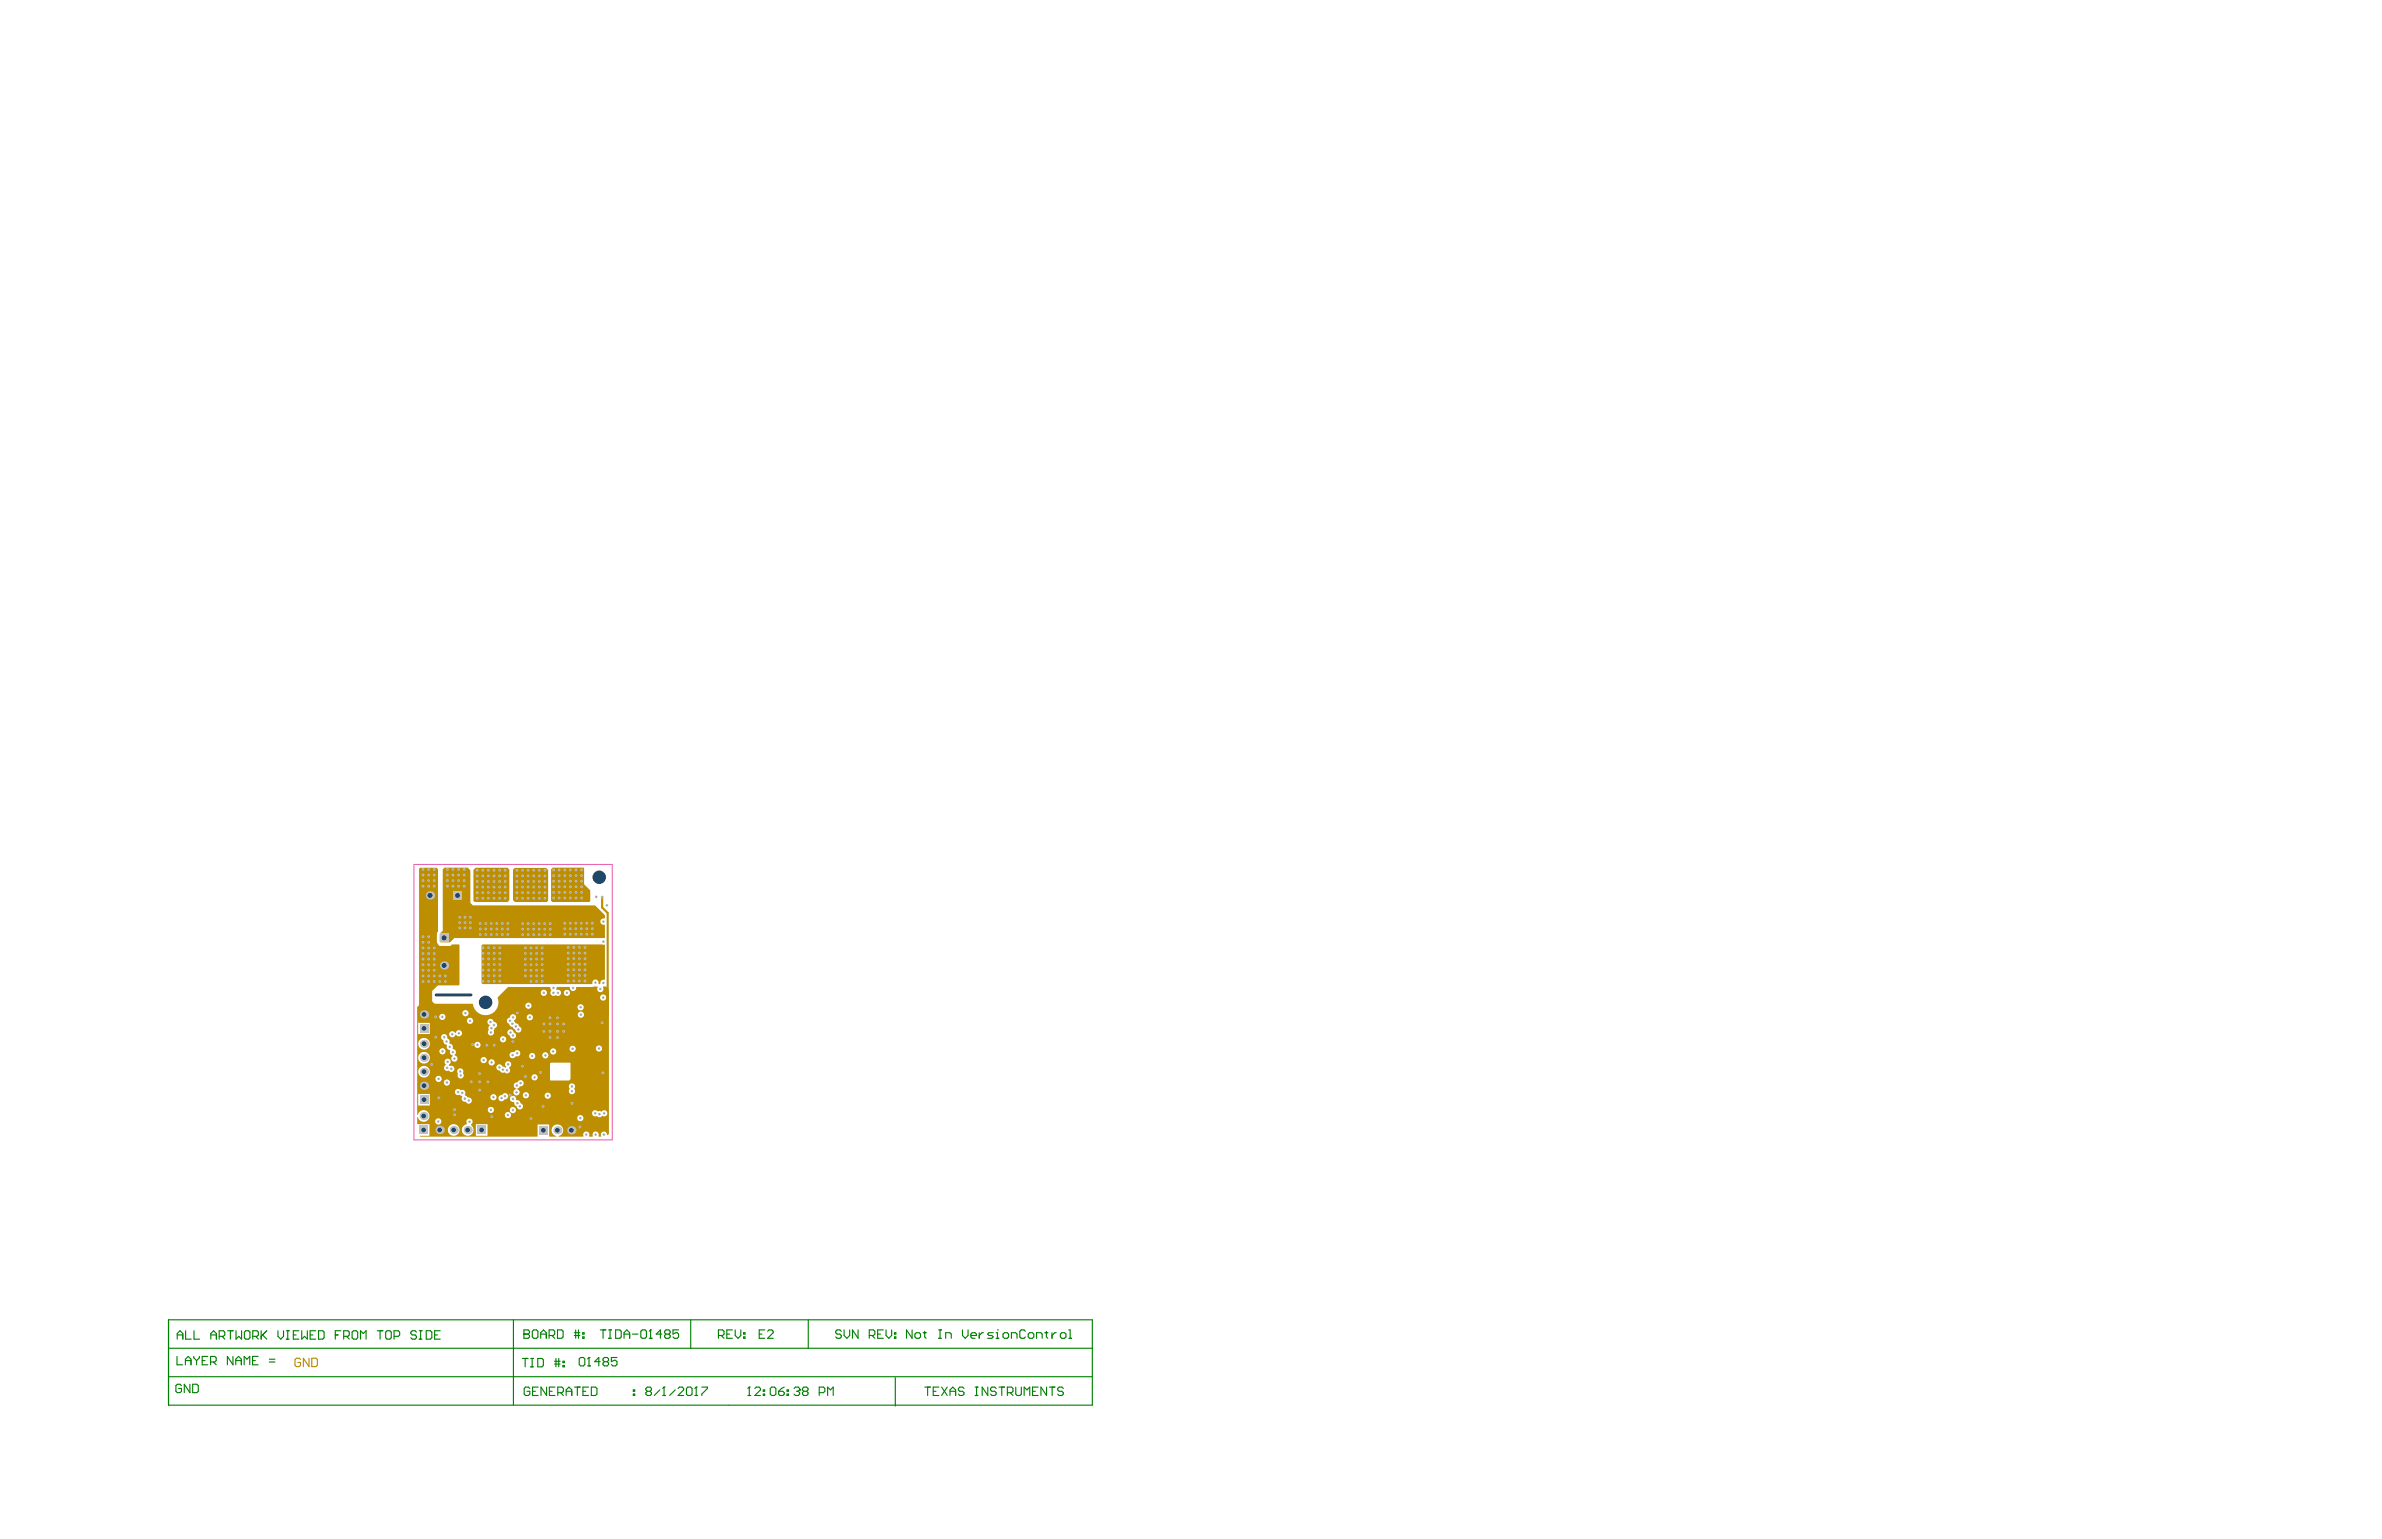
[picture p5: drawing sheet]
<svg xmlns="http://www.w3.org/2000/svg" width="432mm" height="279mm" viewBox="0 0 432 279" stroke-linecap="round" stroke-linejoin="round" font-family="sans-serif">
<path d="M75 156.7h36v50h-36z" fill="none" stroke="#e85dac" stroke-width=".18"/>
<g fill="none" stroke="#008000" stroke-width=".2">
<path d="M30.5 239.3h167.5v15.5h-167.5zM93.1 239.3v15.5M125.2 239.3v5.2M146.5 239.3v5.2M30.5 249.6h167.5M30.5 244.5h167.5M32.1 245.9v1.6h1M32.1 242.8v-1l.5-.5 .5 .5v1M32.1 242h1M32.9 251.2l-.3-.2h-.5l-.2 .2v1.1l.2 .2h.5l.3-.2v-.6h-.5M33.6 247.5v-1.1l.5-.5 .5 .5v1.1M33.6 246.7h1"/>
<path d="M33.6 241.3v1.5h1.1M34.4 251v1.5l-1-1.5v1.5M34.9 251h.8l.2 .2v1.1l-.2 .2h-.8zM35.1 245.9v.3l.5 .5M35.2 241.3v1.5h1M35.6 246.7v.8M36.1 245.9v.3l-.5 .5M36.7 246.7h.5M37.7 245.9h-1v1.6h1M38.2 247h.7l.3-.3v-.5l-.3-.3h-.7v1.6M38.2 242h1M38.2 242.8v-1l.5-.5 .5 .5v1"/>
<path d="M38.7 247l.5 .5M39.7 242.3h.8l.2-.3v-.5l-.2-.2h-.8v1.5M40.2 242.3l.5 .5M41.3 241.3h1M41.8 241.3v1.5M42.2 245.9v1.6l-1-1.6v1.6M42.7 246.7h1.1M42.7 247.5v-1.1l.5-.5 .6 .5v1.1M42.8 241.3v1.5l.5-.5 .5 .5v-1.5M44.3 247.5v-1.6l.5 .5 .5-.5v1.6M44.6 241.3h.5l.2 .2v1.1l-.2 .2h-.5l-.3-.2v-1.1zM45.8 246.7h.5"/>
<path d="M45.8 242.3h.8l.2-.3v-.5l-.2-.2h-.8v1.5M46.3 242.3l.5 .5M46.8 245.9h-1v1.6h1M47.3 241.3v1.5M47.6 242l.8 .8M48.4 241.3l-1.1 1M48.8 247h1M48.8 246.4h1M50.4 241.3v1l.5 .5 .5-.5v-1M51.9 242.8h.5M51.9 241.3h.5M52.2 241.3v1.5"/>
<path d="M53.2 242h.5M54.2 241.3h-1v1.5h1M54.7 241.3v1.5l.5-.5 .5 .5v-1.5M56.2 242h.5M57.2 241.3h-1v1.5h1M57.7 241.3h.8l.3 .2v1.1l-.3 .2h-.8zM60.8 242h.5M61.8 241.3h-1v1.5M62.3 242.3h.8l.2-.3v-.5l-.2-.2h-.8v1.5M62.8 242.3l.5 .5M64.1 241.3h.5l.2 .2v1.1l-.2 .2h-.5l-.3-.2v-1.1zM65.3 242.8v-1.5l.6 .5 .5-.5v1.5"/>
<path d="M68.4 241.3h1M68.9 241.3v1.5M70.2 241.3h.5l.2 .2v1.1l-.2 .2h-.5l-.3-.2v-1.1zM71.4 242.3h.8l.2-.3v-.5l-.2-.2h-.8v1.5M75.5 241.5l-.3-.2h-.5l-.2 .2v.3l.2 .2h.5l.3 .3v.3l-.3 .2h-.5l-.2-.2M76 242.8h.5M76 241.3h.5M76.3 241.3v1.5M77.3 241.3h.7l.3 .2v1.1l-.3 .2h-.7zM78.8 242h.5M79.8 241.3h-1v1.5h1M94.7 246.3h1"/>
<path d="M95 241.9h.1M95 241.1h.7l.3 .3v.2l-.3 .3 .3 .3v.2l-.3 .3h-.7zM95 241.9h.7M95.2 246.3v1.5M96 251.8l-.2-.3h-.5l-.3 .3v1l.3 .2h.5l.2-.2v-.5h-.5M96.2 246.3h.5M96.2 247.8h.5M96.5 246.3v1.5M96.5 241.4l.2-.3h.6l.2 .3v1l-.2 .3h-.6l-.2-.3zM96.5 252.3h.6M97.5 246.3h.7l.3 .3v1l-.3 .2h-.7zM97.6 251.5h-1.1v1.5h1.1"/>
<path d="M98 241.9h1M98 242.7v-1.1l.5-.5 .5 .5v1.1M99.1 251.5v1.5l-1-1.5v1.5M99.5 242.2h.8l.3-.3v-.5l-.3-.3h-.8v1.6M99.6 252.3h.5M100 242.2l.6 .5M100.5 246.8h1M100.5 247.3h1M100.6 251.5h-1v1.5h1M100.8 246.3v1.5M101.1 241.1h.7l.3 .3v1l-.3 .3h-.7zM101.1 252.5h.8l.2-.2v-.5l-.2-.3h-.8v1.5"/>
<path d="M101.3 246.3v1.5M101.6 252.5l.5 .5M102 247.6h.3v.2h-.3zM102 246.8h.3v.3h-.3zM102.6 252.3h1M102.6 253v-1l.5-.5 .5 .5v1M104.1 241.6h1M104.1 242.2h1M104.2 251.5h1M104.4 241.1v1.6M104.7 251.5v1.5M104.9 241.1v1.6"/>
<path d="M105.3 246.1h.5l.2 .3v1l-.2 .3h-.5l-.3-.3v-1zM105.6 242.4h.3v.3h-.3zM105.6 241.6h.3v.3h-.3zM105.7 252.3h.5M106.5 247.7h.5M106.7 251.5h-1v1.5h1M106.8 246.1h.1M106.8 246.1v1.6M106.8 246.1l-.3 .3M107.2 251.5h.8l.2 .3v1l-.2 .2h-.8zM108.8 246.9h-1l.7-.8v1.6M108.8 241.1h1"/>
<path d="M109.3 241.1v1.6M109.6 246.9l-.3-.3v-.2l.3-.3h.5l.2 .3v.2l-.2 .3M109.6 246.9l-.3 .3v.2l.3 .3h.5l.2-.3v-.2l-.2-.3M109.6 246.9h.5M110.3 242.7h.5M110.3 241.1h.5M110.6 241.1v1.6M111.6 241.1h.8l.2 .3v1l-.2 .3h-.8zM111.8 246.1h-1v.8l.5-.3h.3l.2 .3v.5l-.2 .3h-.5l-.3-.3M113.1 241.9h1M113.1 242.7v-1.1l.5-.5 .5 .5v1.1M114.6 241.9h1.1"/>
<path d="M114.8 252.8h.3v.2h-.3zM114.8 252h.3v.3h-.3zM116.4 241.1h.5l.3 .3v1l-.3 .3h-.5l-.2-.3v-1zM117.3 252.3l-.2-.3v-.2l.2-.3h.5l.3 .3v.2l-.3 .3M117.3 252.3l-.2 .2v.3l.2 .2h.5l.3-.2v-.3l-.3-.2M117.3 252.3h.5M117.7 242.7h.5M117.9 241.1h.1M117.9 241.1v1.6M117.9 241.1l-.2 .3M119.6 252l-1 1M120 241.9h-1l.7-.8v1.6"/>
<path d="M120.1 253h.5M120.4 251.5h.1M120.4 251.5v1.5M120.4 251.5l-.3 .3M120.7 241.9l-.2 .3v.2l.2 .3h.5l.3-.3v-.2l-.3-.3M120.7 241.9l-.2-.3v-.2l.2-.3h.5l.3 .3v.2l-.3 .3M120.7 241.9h.5M122.4 252l-1 1M122.9 251.8l.3-.3h.5l.2 .3v.2l-1 1h1M123 241.1h-1v.8l.5-.3h.3l.2 .3v.5l-.2 .3h-.5l-.3-.3M124.7 251.5h.5l.2 .3v1l-.2 .2h-.5l-.3-.2v-1zM126 253h.5"/>
<path d="M126.2 251.5h.1M126.2 251.5v1.5M126.2 251.5l-.2 .3M127.2 251.5h1v.3l-1 1v.2M130.2 242.2h.8l.2-.3v-.5l-.2-.3h-.8v1.6M130.7 242.2l.5 .5M131.8 241.9h.5M132.8 241.1h-1v1.6h1M133.3 241.1v1.1l.5 .5 .5-.5v-1.1M134.8 242.4h.3v.3h-.3zM134.8 241.6h.3v.3h-.3zM135.6 253h.5"/>
<path d="M135.8 251.5h.1M135.8 251.5v1.5M135.8 251.5l-.2 .3M136.8 251.8l.3-.3h.5l.3 .3v.2l-1.1 1h1.1M137.6 241.9h.5M138.4 252.8h.2v.2h-.2zM138.4 252h.2v.3h-.2zM138.6 241.1h-1v1.6h1M139.1 241.4l.3-.3h.5l.3 .3v.2l-1.1 1.1h1.1M139.9 251.5h.5l.2 .3v1l-.2 .2h-.5l-.3-.2v-1zM141.2 252.3h.7l.3 .2v.3l-.3 .2h-.5l-.2-.2zM142.2 251.5l-.5 .3-.5 .5"/>
<path d="M142.7 252.8h.2v.2h-.2zM142.7 252h.2v.3h-.2zM143.9 251.8l.3-.3h.5l.3 .3v.2M144.4 252.3h.3M144.7 252.3l.3 .2v.3l-.3 .2h-.5l-.3-.2M145 252h.1M145 252l-.3 .3M145.7 252.3l-.2-.3v-.2l.2-.3h.5l.3 .3v.2l-.3 .3M145.7 252.3l-.2 .2v.3l.2 .2h.5l.3-.2v-.3l-.3-.2M145.7 252.3h.5M148.5 252.5h.8l.2-.2v-.5l-.2-.3h-.8v1.5M150 253v-1.5l.5 .5 .5-.5v1.5"/>
<path d="M152.5 241.4l-.2-.3h-.6l-.2 .3v.2l.2 .3h.6l.2 .3v.2l-.2 .3h-.6l-.2-.3M153 241.1v1.1l.5 .5 .5-.5v-1.1M155.5 241.1v1.6l-1-1.6v1.6M157.6 242.2h.7l.3-.3v-.5l-.3-.3h-.7v1.6M158.1 242.2l.5 .5M159.1 241.9h.5M160.1 241.1h-1v1.6h1M160.6 241.1v1.1l.5 .5 .5-.5v-1.1M162.1 242.4h.3v.3h-.3zM162.1 241.6h.3v.3h-.3zM162.3 249.8v5.1M165.3 241.1v1.6l-1-1.6v1.6"/>
<path d="M166.1 241.6h.5l.3 .3v.5l-.3 .3h-.5l-.3-.3v-.5zM167.4 241.6h.5M167.6 241.4v1l.3 .3M167.6 251.5h1.1M168.2 251.5v1.5M169.2 252.3h.5M170.2 242.7h.5M170.2 241.1h.5M170.2 251.5h-1v1.5h1M170.4 241.1v1.6M170.7 251.5l1 1.5M171.4 242.7v-1.1h.8l.2 .3v.8"/>
<path d="M171.7 251.5l-1 1.5M172.2 252.3h1M172.2 253v-1l.5-.5 .5 .5v1M174.5 241.1v1.1l.5 .5 .5-.5v-1.1M174.7 251.8l-.2-.3h-.5l-.3 .3v.2l.3 .3h.5l.2 .2v.3l-.2 .2h-.5l-.3-.2M176 242.2h1v-.3l-.2-.3h-.6l-.2 .3v.5l.2 .3h.6M176.8 251.5h.5M176.8 253h.5M177 251.5v1.5M177.5 241.6v1.1M178.3 241.6h-.3l-.5 .6M179.1 251.5v1.5l-1.1-1.5v1.5"/>
<path d="M180 241.6h-.7l-.3 .3 .3 .3h.5l.2 .2-.2 .3h-.8M180.6 242.7h.5M180.6 241.6h.2v1.1M180.6 251.8l-.3-.3h-.5l-.2 .3v.2l.2 .3h.5l.3 .2v.3l-.3 .2h-.5l-.2-.2M180.8 241.1h.1M181.1 251.5h1M181.6 251.5v1.5M182.1 241.6h.5l.2 .3v.5l-.2 .3h-.5l-.3-.3v-.5zM182.6 252.5h.8l.2-.2v-.5l-.2-.3h-.8v1.5M183.1 252.5l.5 .5M183.3 242.7v-1.1h.8l.3 .3v.8M184.1 251.5v1.3l.3 .2h.5l.2-.2v-1.3"/>
<path d="M185.7 253v-1.5l.5 .5 .5-.5v1.5M185.9 241.4l-.3-.3h-.5l-.2 .3v1l.2 .3h.5l.3-.3M186.6 241.6h.5l.3 .3v.5l-.3 .3h-.5l-.2-.3v-.5zM187.2 252.3h.5M187.9 242.7v-1.1h.8l.2 .3v.8M188.2 251.5h-1v1.5h1M189.4 241.6h.5M189.7 241.4v1l.2 .3M189.7 251.5v1.5l-1-1.5v1.5M190.2 251.5h1M190.7 241.6v1.1M190.7 251.5v1.5"/>
<path d="M191.5 241.6h-.3l-.5 .6M192.5 241.6h.5l.2 .3v.5l-.2 .3h-.5l-.3-.3v-.5zM192.8 251.8l-.3-.3h-.5l-.3 .3v.2l.3 .3h.5l.3 .2v.3l-.3 .2h-.5l-.3-.2M193.7 242.7h.5M193.7 241.1h.3v1.6"/>
</g>
<g fill="#bc8e00">
<path d="M76 177.7l3.5 .1v.7l-1.2 1.2v1.9l1.3 1.2v5.3h-3.4l-.2-.2v-.4h1.9v-2.1h-1.9z"/>
<path d="M76.2 157.3h2.9l.3 .3v11.3l-.2 .4v1.5l.5 .7h2l.2-.3 1.4 .1v7.2l-.2 .2h-6.3l-.8-.9v-20.3z"/>
<path d="M100.2 157.3h5.6l.1 .1v2.9l1.1 1.1v2l-.2 .2h-6.7l-.2-.3v-5.7z"/>
<path d="M93.3 157.4h5.7l.4 .4v5.5l-.3 .3h-5.7l-.4-.4v-5.5z"/>
<path d="M87.5 171.2l22.1 .1 .1 6.3-.2 .1a.55 .55 0 0 0-.7 .6l-.1 .1-.2-.1a.56 .56 0 0 0-.6-.7 .56 .56 0 0 0-.5 .7l-.1 .1h-19.8l-.2-.2v-6.8z"/>
<path d="M86.2 157.3h5.8l.3 .4v5.5l-.3 .4h-6l-.2-.3v-5.6z"/>
<path d="M80.6 157.3h4.2l.5 .5v5.9l.4 .5h22.2l1.8 1.7v.6l-.2 .1a.56 .56 0 0 0-.7 .5 .56 .56 0 0 0 .7 .5l.2 .1v2.4h-27.3l-.8 .8h-1.8l-.1-.2v-1.3l.6-.6v-11.2z"/>
<path d="M76.2 182h9.5a2.33 2.33 0 0 0 2.9 2 2.33 2.33 0 0 0 1.6-3.1l1.9-1.9h7.6l.2 .5a.6 .6 0 0 0 0 .9 .6 .6 0 0 0 .8 0 .57 .57 0 0 0 1-.3 .57 .57 0 0 0-.8-.6l-.1-.1 .2-.4h2.2a.62 .62 0 0 0 .5 .6 .62 .62 0 0 0 .7-.3l.1-.3h3.8a.57 .57 0 0 0 .5 .9 .57 .57 0 0 0 .5-.9v-.1h.5l.6 .5v26.2l-.2 .2h-.2a.56 .56 0 0 0-.6-.6 .56 .56 0 0 0-.4 .8l-.1 .1h-.4v-.1a.56 .56 0 0 0-.5-.8 .56 .56 0 0 0-.5 .8l-.1 .1h-.6v-.1a.56 .56 0 0 0-.5-.8 .56 .56 0 0 0-.5 .8l-.1 .1h-4.5v-.1a1.06 1.06 0 0 0 .7-1.7 1.06 1.06 0 0 0-1.7 0 1.06 1.06 0 0 0 .6 1.7v.1h-1.2v-2.2h-2.2v2.2h-21.2v-.2h1.6v-2.1h-2.2v-1.2l.2-.1a1.06 1.06 0 0 0 1.6 .7 1.06 1.06 0 0 0 0-1.7 1.06 1.06 0 0 0-1.6 .6h-.2v-19.5zM102.2 180a.57 .57 0 0 0 1.1 0 .57 .57 0 0 0-1.1 0zM98 180a.57 .57 0 0 0 1.1 0 .57 .57 0 0 0-1.1 0zM108.8 180.9a.57 .57 0 0 0 1.1 0 .57 .57 0 0 0-1.1 0zM95.2 182.4a.6 .6 0 0 0 1.2 0 .6 .6 0 0 0-1.2 0zM104.7 182.6a.57 .57 0 0 0 1.1 0 .57 .57 0 0 0-1.1 0zM83.8 183.7a.57 .57 0 0 0 1.1 0 .57 .57 0 0 0-1.1 0zM104.7 184a.6 .6 0 0 0 1.2 0 .6 .6 0 0 0-1.2 0zM79.6 184.4a.6 .6 0 0 0 1.2 0 .6 .6 0 0 0-1.2 0zM95.5 184.5a.57 .57 0 0 0 1.1 0 .57 .57 0 0 0-1.1 0zM84.6 185.1a.6 .6 0 0 0 1.2 0 .6 .6 0 0 0-1.2 0zM92.6 184.1l-.2 .4a.56 .56 0 0 0-.5 .5 .56 .56 0 0 0 .4 .6 .56 .56 0 0 0 .7 .6l.1 .3 .3 .2a.56 .56 0 0 0 .5 .5 .56 .56 0 0 0 .6-.4 .56 .56 0 0 0-.4-.7 .56 .56 0 0 0-.7-.5l-.2-.6a.57 .57 0 0 0 .3-.8 .57 .57 0 0 0-.9-.1zM81.6 187.1a.57 .57 0 0 0 .1 .9 .57 .57 0 0 0 .9-.4h.1a.57 .57 0 0 0 .9 .1 .57 .57 0 0 0-.2-.9 .57 .57 0 0 0-.8 .5h-.1a.56 .56 0 0 0-.9-.2zM75.8 185.4v2.1h2.1v-2.1zM88.5 184.9a.56 .56 0 0 0 .2 .9v.2a.55 .55 0 0 0-.1 .8 .56 .56 0 0 0-.1 .7 .56 .56 0 0 0 .8 .2 .56 .56 0 0 0 .1-.8l.3-.5a.56 .56 0 0 0 .4-.6 .56 .56 0 0 0-.6-.5l-.1-.2a.57 .57 0 0 0-.9-.2zM92.1 186.8a.56 .56 0 0 0 .3 1 .57 .57 0 0 0 .6 .5 .57 .57 0 0 0 .6-.5 .57 .57 0 0 0-.5-.6 .57 .57 0 0 0-.3-.5 .57 .57 0 0 0-.7 .1zM90.6 188.4a.6 .6 0 0 0 1.2 0 .6 .6 0 0 0-1.2 0zM86 189.5a.57 .57 0 0 0 1.1 0 .57 .57 0 0 0-1.1 0zM75.8 189.3a1.06 1.06 0 0 0 2.1 0 1.06 1.06 0 0 0-2.1 0zM108 190.1a.57 .57 0 0 0 1.1 0 .57 .57 0 0 0-1.1 0zM103.2 190.2a.6 .6 0 0 0 1.2 0 .6 .6 0 0 0-1.2 0zM92.5 190.9a.59 .59 0 0 0 .2 .9 .59 .59 0 0 0 .8-.3 .59 .59 0 0 0 .8-.3 .59 .59 0 0 0-.4-.8 .59 .59 0 0 0-.7 .4zM79.6 190.6a.6 .6 0 0 0 1.2 0 .6 .6 0 0 0-1.2 0zM99.7 190.6a.57 .57 0 0 0 1.1 0 .57 .57 0 0 0-1.1 0zM98.3 191.4a.57 .57 0 0 0 1.1 0 .57 .57 0 0 0-1.1 0zM95.9 191.5a.57 .57 0 0 0 1.1 0 .57 .57 0 0 0-1.1 0zM80.1 187.7a.7 .7 0 0 0 .3 1v.1a.56 .56 0 0 0 .6 .6v.2a.57 .57 0 0 0 .5 .8l.1 .2a.56 .56 0 0 0 .4 .7l.1 .2a.57 .57 0 0 0-.1 .9 .57 .57 0 0 0 .9-.2 .57 .57 0 0 0-.5-.8v-.1a.56 .56 0 0 0 .2-.7 .56 .56 0 0 0-.5-.4v-.2a.56 .56 0 0 0-.6-.8v-.1a.85 .85 0 0 0-.4-.9v-.1a.57 .57 0 0 0-.4-.6 .57 .57 0 0 0-.6 .2zM87.1 192.2a.57 .57 0 0 0 1.1 0 .57 .57 0 0 0-1.1 0zM75.8 191.8a1.06 1.06 0 0 0 2.1 0 1.06 1.06 0 0 0-2.1 0zM88.5 192.6a.6 .6 0 0 0 1.2 0 .6 .6 0 0 0-1.2 0zM90.1 193.1a.62 .62 0 0 0-.1 .7 .62 .62 0 0 0 .6 .4 .73 .73 0 0 0 .9 .3 .57 .57 0 0 0 .8 0 .57 .57 0 0 0 0-.9v-.1a.57 .57 0 0 0 .3-.8 .57 .57 0 0 0-.8-.2 .57 .57 0 0 0 0 .9l-.2 .2-.5-.3a.57 .57 0 0 0-1-.2zM80.7 192.1a.6 .6 0 0 0 .1 .9 .6 .6 0 0 0-.3 .8 .6 .6 0 0 0 .8 .3 .56 .56 0 0 0 .8 .2 .56 .56 0 0 0 .2-.8 .56 .56 0 0 0-.8-.2l-.1-.2a.6 .6 0 0 0 .2-.8 .6 .6 0 0 0-.9-.2zM75.8 194.3a1.06 1.06 0 0 0 2.1 0 1.06 1.06 0 0 0-2.1 0zM83 193.9a.57 .57 0 0 0 0 .8 .57 .57 0 0 0 .2 .7 .57 .57 0 0 0 .8 0 .57 .57 0 0 0-.1-.8 .56 .56 0 0 0-.1-.8 .56 .56 0 0 0-.8 .1zM96.3 195.3a.6 .6 0 0 0 1.2 0 .6 .6 0 0 0-1.2 0zM99.9 192.7l-.2 .1v3l.1 .1h3.4l.2-.2v-2.9l-.1-.1zM78.9 195.6a.6 .6 0 0 0 1.2 0 .6 .6 0 0 0-1.2 0zM93.3 196.4a.56 .56 0 0 0-.2 .6 .56 .56 0 0 0 .5 .4v.1a.57 .57 0 0 0-.5 .8 .57 .57 0 0 0 1 .1 .57 .57 0 0 0-.4-.9v-.1l.5-.4a.59 .59 0 0 0 .7-.6 .59 .59 0 0 0-.7-.5l-.4 .4zM80.4 196.3a.6 .6 0 0 0 1.2 0 .6 .6 0 0 0-1.2 0zM103.3 196.6a.64 .64 0 0 0 0 .9 .58 .58 0 0 0 0 .8 .58 .58 0 0 0 .9-.1 .58 .58 0 0 0-.1-.8 .57 .57 0 0 0 0-.8 .57 .57 0 0 0-.8 0zM90.5 198.7a.57 .57 0 0 0 .1 .9 .57 .57 0 0 0 .8-.3 .56 .56 0 0 0 .7-.4 .56 .56 0 0 0-.4-.7 .56 .56 0 0 0-.7 .4zM94.8 198.6a.57 .57 0 0 0 1.1 0 .57 .57 0 0 0-1.1 0zM98.7 198.7a.6 .6 0 0 0 1.2 0 .6 .6 0 0 0-1.2 0zM88.9 198.9a.57 .57 0 0 0 1.1 0 .57 .57 0 0 0-1.1 0zM82.6 197.6a.56 .56 0 0 0 0 .8 .56 .56 0 0 0 .7 .1l.5 .3a.56 .56 0 0 0 0 .7 .56 .56 0 0 0 .6 .2 .57 .57 0 0 0 .8 .4 .57 .57 0 0 0 .3-.7 .57 .57 0 0 0-.7-.4l-.6-.5a.56 .56 0 0 0 0-.7 .56 .56 0 0 0-.7-.1l-.1-.1a.57 .57 0 0 0-.8 0zM75.8 198.3v2.2h2.1v-2.2zM92.6 198.8a.56 .56 0 0 0-.1 .7 .56 .56 0 0 0 .6 .3l.1 .1a.56 .56 0 0 0 .5 .7 .57 .57 0 0 0 .5 .6 .57 .57 0 0 0 .6-.5 .57 .57 0 0 0-.4-.7 .56 .56 0 0 0-.8-.5l-.1-.1a.56 .56 0 0 0-.2-.6 .56 .56 0 0 0-.7 0zM107.5 201.5a.56 .56 0 0 0-.1 .7 .56 .56 0 0 0 .8 .1l.1 .1a.56 .56 0 0 0 .9-.1 .56 .56 0 0 0 .8-.1 .56 .56 0 0 0-.2-.8 .56 .56 0 0 0-.8 .2l-.7-.1a.57 .57 0 0 0-.8 0zM88.4 201.2a.6 .6 0 0 0 1.2 0 .6 .6 0 0 0-1.2 0zM92.4 201.3a.57 .57 0 0 0 1.1 0 .57 .57 0 0 0-1.1 0zM91.5 202.2a.57 .57 0 0 0 1.1 0 .57 .57 0 0 0-1.1 0zM104.6 202.7a.6 .6 0 0 0 1.2 0 .6 .6 0 0 0-1.2 0zM78.9 203.3a.57 .57 0 0 0 1.1 0 .57 .57 0 0 0-1.1 0zM86.3 203.8v2.1h2.1v-2.1zM84.7 203a.54 .54 0 0 0 0 .7l-.1 .1a1.06 1.06 0 0 0-.8 1.5 1.06 1.06 0 0 0 1.7 .4 1.06 1.06 0 0 0-.1-1.7v-.1a.56 .56 0 0 0 .2-.9 .56 .56 0 0 0-.9 0zM81.2 204.9a1.06 1.06 0 0 0 2.1 0 1.06 1.06 0 0 0-2.1 0z"/>
</g>
<path d="M109.2 162.6v1.9l1 1v18.6" fill="none" stroke="#bc8e00" stroke-width=".38"/>
<path d="M54.5 246.5l-.3-.2h-.5l-.2 .2v1l.2 .3h.5l.3-.3v-.5h-.5M56 246.3v1.5l-1-1.5v1.5M56.5 246.3h.8l.2 .2v1l-.2 .3h-.8z" fill="none" stroke="#bc8e00" stroke-width=".2"/>
<circle cx="106.3" cy="205.7" r=".25" fill="#c0c0c0"/>
<circle cx="106.3" cy="205.7" r=".13" fill="#a6968d"/>
<circle cx="99.7" cy="187" r=".25" fill="#c0c0c0"/>
<circle cx="99.7" cy="187" r=".1" fill="#a6968d"/>
<circle cx="98.6" cy="187" r=".25" fill="#c0c0c0"/>
<circle cx="98.6" cy="187" r=".1" fill="#a6968d"/>
<circle cx="99.7" cy="188.1" r=".25" fill="#c0c0c0"/>
<circle cx="99.7" cy="188.1" r=".1" fill="#a6968d"/>
<circle cx="99.7" cy="184.5" r=".25" fill="#c0c0c0"/>
<circle cx="99.7" cy="184.5" r=".1" fill="#a6968d"/>
<circle cx="98.6" cy="185.7" r=".25" fill="#c0c0c0"/>
<circle cx="98.6" cy="185.7" r=".1" fill="#a6968d"/>
<circle cx="99.7" cy="185.7" r=".25" fill="#c0c0c0"/>
<circle cx="99.7" cy="185.7" r=".1" fill="#a6968d"/>
<circle cx="101.1" cy="184.5" r=".25" fill="#c0c0c0"/>
<circle cx="101.1" cy="184.5" r=".1" fill="#a6968d"/>
<circle cx="102.2" cy="185.7" r=".25" fill="#c0c0c0"/>
<circle cx="102.2" cy="185.7" r=".1" fill="#a6968d"/>
<circle cx="101.1" cy="185.7" r=".25" fill="#c0c0c0"/>
<circle cx="101.1" cy="185.7" r=".1" fill="#a6968d"/>
<circle cx="101.1" cy="188.1" r=".25" fill="#c0c0c0"/>
<circle cx="101.1" cy="188.1" r=".1" fill="#a6968d"/>
<circle cx="102.2" cy="187" r=".25" fill="#c0c0c0"/>
<circle cx="102.2" cy="187" r=".1" fill="#a6968d"/>
<circle cx="101.1" cy="187" r=".25" fill="#c0c0c0"/>
<circle cx="101.1" cy="187" r=".1" fill="#a6968d"/>
<circle cx="88.4" cy="196.2" r=".25" fill="#c0c0c0"/>
<circle cx="88.4" cy="196.2" r=".1" fill="#a6968d"/>
<circle cx="86.9" cy="194.7" r=".25" fill="#c0c0c0"/>
<circle cx="86.9" cy="194.7" r=".1" fill="#a6968d"/>
<circle cx="86.9" cy="196.2" r=".25" fill="#c0c0c0"/>
<circle cx="86.9" cy="196.2" r=".1" fill="#a6968d"/>
<circle cx="85.4" cy="196.2" r=".25" fill="#c0c0c0"/>
<circle cx="85.4" cy="196.2" r=".1" fill="#a6968d"/>
<circle cx="86.9" cy="197.7" r=".25" fill="#c0c0c0"/>
<circle cx="86.9" cy="197.7" r=".1" fill="#a6968d"/>
<circle cx="107.4" cy="168.4" r=".25" fill="#c0c0c0"/>
<circle cx="107.4" cy="168.4" r=".1" fill="#a6968d"/>
<circle cx="107.4" cy="169.4" r=".25" fill="#c0c0c0"/>
<circle cx="107.4" cy="169.4" r=".1" fill="#a6968d"/>
<circle cx="107.4" cy="167.4" r=".25" fill="#c0c0c0"/>
<circle cx="107.4" cy="167.4" r=".1" fill="#a6968d"/>
<circle cx="105.4" cy="167.4" r=".25" fill="#c0c0c0"/>
<circle cx="105.4" cy="167.4" r=".1" fill="#a6968d"/>
<circle cx="106.4" cy="167.4" r=".25" fill="#c0c0c0"/>
<circle cx="106.4" cy="167.4" r=".1" fill="#a6968d"/>
<circle cx="103.4" cy="167.4" r=".25" fill="#c0c0c0"/>
<circle cx="103.4" cy="167.4" r=".1" fill="#a6968d"/>
<circle cx="104.4" cy="167.4" r=".25" fill="#c0c0c0"/>
<circle cx="104.4" cy="167.4" r=".1" fill="#a6968d"/>
<circle cx="102.4" cy="167.4" r=".25" fill="#c0c0c0"/>
<circle cx="102.4" cy="167.4" r=".1" fill="#a6968d"/>
<circle cx="102.4" cy="168.4" r=".25" fill="#c0c0c0"/>
<circle cx="102.4" cy="168.4" r=".1" fill="#a6968d"/>
<circle cx="104.4" cy="168.4" r=".25" fill="#c0c0c0"/>
<circle cx="104.4" cy="168.4" r=".1" fill="#a6968d"/>
<circle cx="103.4" cy="168.4" r=".25" fill="#c0c0c0"/>
<circle cx="103.4" cy="168.4" r=".1" fill="#a6968d"/>
<circle cx="106.4" cy="168.4" r=".25" fill="#c0c0c0"/>
<circle cx="106.4" cy="168.4" r=".1" fill="#a6968d"/>
<circle cx="105.4" cy="168.4" r=".25" fill="#c0c0c0"/>
<circle cx="105.4" cy="168.4" r=".1" fill="#a6968d"/>
<circle cx="102.4" cy="169.4" r=".25" fill="#c0c0c0"/>
<circle cx="102.4" cy="169.4" r=".1" fill="#a6968d"/>
<circle cx="104.4" cy="169.4" r=".25" fill="#c0c0c0"/>
<circle cx="104.4" cy="169.4" r=".1" fill="#a6968d"/>
<circle cx="103.4" cy="169.4" r=".25" fill="#c0c0c0"/>
<circle cx="103.4" cy="169.4" r=".1" fill="#a6968d"/>
<circle cx="106.4" cy="169.4" r=".25" fill="#c0c0c0"/>
<circle cx="106.4" cy="169.4" r=".1" fill="#a6968d"/>
<circle cx="105.4" cy="169.4" r=".25" fill="#c0c0c0"/>
<circle cx="105.4" cy="169.4" r=".1" fill="#a6968d"/>
<circle cx="97.7" cy="169.5" r=".25" fill="#c0c0c0"/>
<circle cx="97.7" cy="169.5" r=".1" fill="#a6968d"/>
<circle cx="98.7" cy="169.5" r=".25" fill="#c0c0c0"/>
<circle cx="98.7" cy="169.5" r=".1" fill="#a6968d"/>
<circle cx="95.7" cy="169.5" r=".25" fill="#c0c0c0"/>
<circle cx="95.7" cy="169.5" r=".1" fill="#a6968d"/>
<circle cx="96.7" cy="169.5" r=".25" fill="#c0c0c0"/>
<circle cx="96.7" cy="169.5" r=".1" fill="#a6968d"/>
<circle cx="94.7" cy="169.5" r=".25" fill="#c0c0c0"/>
<circle cx="94.7" cy="169.5" r=".1" fill="#a6968d"/>
<circle cx="97.7" cy="168.5" r=".25" fill="#c0c0c0"/>
<circle cx="97.7" cy="168.5" r=".1" fill="#a6968d"/>
<circle cx="98.7" cy="168.5" r=".25" fill="#c0c0c0"/>
<circle cx="98.7" cy="168.5" r=".1" fill="#a6968d"/>
<circle cx="95.7" cy="168.5" r=".25" fill="#c0c0c0"/>
<circle cx="95.7" cy="168.5" r=".1" fill="#a6968d"/>
<circle cx="96.7" cy="168.5" r=".25" fill="#c0c0c0"/>
<circle cx="96.7" cy="168.5" r=".1" fill="#a6968d"/>
<circle cx="94.7" cy="168.5" r=".25" fill="#c0c0c0"/>
<circle cx="94.7" cy="168.5" r=".1" fill="#a6968d"/>
<circle cx="94.7" cy="167.5" r=".25" fill="#c0c0c0"/>
<circle cx="94.7" cy="167.5" r=".1" fill="#a6968d"/>
<circle cx="96.7" cy="167.5" r=".25" fill="#c0c0c0"/>
<circle cx="96.7" cy="167.5" r=".1" fill="#a6968d"/>
<circle cx="95.7" cy="167.5" r=".25" fill="#c0c0c0"/>
<circle cx="95.7" cy="167.5" r=".1" fill="#a6968d"/>
<circle cx="98.7" cy="167.5" r=".25" fill="#c0c0c0"/>
<circle cx="98.7" cy="167.5" r=".1" fill="#a6968d"/>
<circle cx="97.7" cy="167.5" r=".25" fill="#c0c0c0"/>
<circle cx="97.7" cy="167.5" r=".1" fill="#a6968d"/>
<circle cx="99.7" cy="167.5" r=".25" fill="#c0c0c0"/>
<circle cx="99.7" cy="167.5" r=".1" fill="#a6968d"/>
<circle cx="99.7" cy="169.5" r=".25" fill="#c0c0c0"/>
<circle cx="99.7" cy="169.5" r=".1" fill="#a6968d"/>
<circle cx="99.7" cy="168.5" r=".25" fill="#c0c0c0"/>
<circle cx="99.7" cy="168.5" r=".1" fill="#a6968d"/>
<circle cx="92.1" cy="168.4" r=".25" fill="#c0c0c0"/>
<circle cx="92.1" cy="168.4" r=".1" fill="#a6968d"/>
<circle cx="92.1" cy="169.4" r=".25" fill="#c0c0c0"/>
<circle cx="92.1" cy="169.4" r=".1" fill="#a6968d"/>
<circle cx="92.1" cy="167.4" r=".25" fill="#c0c0c0"/>
<circle cx="92.1" cy="167.4" r=".1" fill="#a6968d"/>
<circle cx="90.1" cy="167.4" r=".25" fill="#c0c0c0"/>
<circle cx="90.1" cy="167.4" r=".1" fill="#a6968d"/>
<circle cx="91.1" cy="167.4" r=".25" fill="#c0c0c0"/>
<circle cx="91.1" cy="167.4" r=".1" fill="#a6968d"/>
<circle cx="88.1" cy="167.4" r=".25" fill="#c0c0c0"/>
<circle cx="88.1" cy="167.4" r=".1" fill="#a6968d"/>
<circle cx="89.1" cy="167.4" r=".25" fill="#c0c0c0"/>
<circle cx="89.1" cy="167.4" r=".1" fill="#a6968d"/>
<circle cx="87.1" cy="167.4" r=".25" fill="#c0c0c0"/>
<circle cx="87.1" cy="167.4" r=".1" fill="#a6968d"/>
<circle cx="87.1" cy="168.4" r=".25" fill="#c0c0c0"/>
<circle cx="87.1" cy="168.4" r=".1" fill="#a6968d"/>
<circle cx="89.1" cy="168.4" r=".25" fill="#c0c0c0"/>
<circle cx="89.1" cy="168.4" r=".1" fill="#a6968d"/>
<circle cx="88.1" cy="168.4" r=".25" fill="#c0c0c0"/>
<circle cx="88.1" cy="168.4" r=".1" fill="#a6968d"/>
<circle cx="91.1" cy="168.4" r=".25" fill="#c0c0c0"/>
<circle cx="91.1" cy="168.4" r=".1" fill="#a6968d"/>
<circle cx="90.1" cy="168.4" r=".25" fill="#c0c0c0"/>
<circle cx="90.1" cy="168.4" r=".1" fill="#a6968d"/>
<circle cx="87.1" cy="169.4" r=".25" fill="#c0c0c0"/>
<circle cx="87.1" cy="169.4" r=".1" fill="#a6968d"/>
<circle cx="89.1" cy="169.4" r=".25" fill="#c0c0c0"/>
<circle cx="89.1" cy="169.4" r=".1" fill="#a6968d"/>
<circle cx="88.1" cy="169.4" r=".25" fill="#c0c0c0"/>
<circle cx="88.1" cy="169.4" r=".1" fill="#a6968d"/>
<circle cx="91.1" cy="169.4" r=".25" fill="#c0c0c0"/>
<circle cx="91.1" cy="169.4" r=".1" fill="#a6968d"/>
<circle cx="90.1" cy="169.4" r=".25" fill="#c0c0c0"/>
<circle cx="90.1" cy="169.4" r=".1" fill="#a6968d"/>
<circle cx="85.7" cy="189.4" r=".25" fill="#c0c0c0"/>
<circle cx="85.7" cy="189.4" r=".13" fill="#a6968d"/>
<circle cx="85.3" cy="167.3" r=".25" fill="#c0c0c0"/>
<circle cx="85.3" cy="167.3" r=".1" fill="#a6968d"/>
<circle cx="85.3" cy="168.2" r=".25" fill="#c0c0c0"/>
<circle cx="85.3" cy="168.2" r=".1" fill="#a6968d"/>
<circle cx="84.3" cy="167.3" r=".25" fill="#c0c0c0"/>
<circle cx="84.3" cy="167.3" r=".1" fill="#a6968d"/>
<circle cx="84.3" cy="168.2" r=".25" fill="#c0c0c0"/>
<circle cx="84.3" cy="168.2" r=".1" fill="#a6968d"/>
<circle cx="88.9" cy="185.3" r=".25" fill="#c0c0c0"/>
<circle cx="88.9" cy="185.3" r=".13" fill="#a6968d"/>
<circle cx="88.6" cy="177.9" r=".25" fill="#c0c0c0"/>
<circle cx="88.6" cy="177.9" r=".1" fill="#a6968d"/>
<circle cx="90.6" cy="177.9" r=".25" fill="#c0c0c0"/>
<circle cx="90.6" cy="177.9" r=".1" fill="#a6968d"/>
<circle cx="87.6" cy="177.9" r=".25" fill="#c0c0c0"/>
<circle cx="87.6" cy="177.9" r=".1" fill="#a6968d"/>
<circle cx="108.8" cy="179.3" r=".25" fill="#c0c0c0"/>
<circle cx="108.8" cy="179.3" r=".13" fill="#a6968d"/>
<circle cx="103" cy="177.9" r=".25" fill="#c0c0c0"/>
<circle cx="103" cy="177.9" r=".1" fill="#a6968d"/>
<circle cx="104" cy="176.9" r=".25" fill="#c0c0c0"/>
<circle cx="104" cy="176.9" r=".1" fill="#a6968d"/>
<circle cx="104" cy="175.8" r=".25" fill="#c0c0c0"/>
<circle cx="104" cy="175.8" r=".1" fill="#a6968d"/>
<circle cx="103" cy="175.8" r=".25" fill="#c0c0c0"/>
<circle cx="103" cy="175.8" r=".1" fill="#a6968d"/>
<circle cx="103" cy="176.9" r=".25" fill="#c0c0c0"/>
<circle cx="103" cy="176.9" r=".1" fill="#a6968d"/>
<circle cx="89.1" cy="192.6" r=".25" fill="#c0c0c0"/>
<circle cx="89.1" cy="192.6" r=".13" fill="#a6968d"/>
<circle cx="92.1" cy="202.2" r=".25" fill="#c0c0c0"/>
<circle cx="92.1" cy="202.2" r=".13" fill="#a6968d"/>
<circle cx="95.3" cy="195.2" r=".25" fill="#c0c0c0"/>
<circle cx="95.3" cy="195.2" r=".13" fill="#a6968d"/>
<circle cx="89" cy="187.2" r=".25" fill="#c0c0c0"/>
<circle cx="89" cy="187.2" r=".13" fill="#a6968d"/>
<circle cx="96" cy="184.5" r=".25" fill="#c0c0c0"/>
<circle cx="96" cy="184.5" r=".13" fill="#a6968d"/>
<circle cx="100.3" cy="179.1" r=".25" fill="#c0c0c0"/>
<circle cx="100.3" cy="179.1" r=".13" fill="#a6968d"/>
<circle cx="103.9" cy="179.1" r=".25" fill="#c0c0c0"/>
<circle cx="103.9" cy="179.1" r=".13" fill="#a6968d"/>
<circle cx="93" cy="188.9" r=".25" fill="#c0c0c0"/>
<circle cx="93" cy="188.9" r=".13" fill="#a6968d"/>
<circle cx="89.6" cy="189.5" r=".25" fill="#c0c0c0"/>
<circle cx="89.6" cy="189.5" r=".13" fill="#a6968d"/>
<circle cx="91.2" cy="188.4" r=".25" fill="#c0c0c0"/>
<circle cx="91.2" cy="188.4" r=".13" fill="#a6968d"/>
<circle cx="88.3" cy="189.5" r=".25" fill="#c0c0c0"/>
<circle cx="88.3" cy="189.5" r=".13" fill="#a6968d"/>
<circle cx="96.9" cy="195.3" r=".25" fill="#c0c0c0"/>
<circle cx="96.9" cy="195.3" r=".13" fill="#a6968d"/>
<circle cx="98" cy="194.5" r=".25" fill="#c0c0c0"/>
<circle cx="98" cy="194.5" r=".13" fill="#a6968d"/>
<circle cx="83.2" cy="187.4" r=".25" fill="#c0c0c0"/>
<circle cx="83.2" cy="187.4" r=".13" fill="#a6968d"/>
<circle cx="93.8" cy="191" r=".25" fill="#c0c0c0"/>
<circle cx="93.8" cy="191" r=".13" fill="#a6968d"/>
<circle cx="92.9" cy="191.3" r=".25" fill="#c0c0c0"/>
<circle cx="92.9" cy="191.3" r=".13" fill="#a6968d"/>
<circle cx="92.1" cy="193" r=".25" fill="#c0c0c0"/>
<circle cx="92.1" cy="193" r=".13" fill="#a6968d"/>
<circle cx="91.9" cy="194.1" r=".25" fill="#c0c0c0"/>
<circle cx="91.9" cy="194.1" r=".13" fill="#a6968d"/>
<circle cx="93" cy="187.8" r=".25" fill="#c0c0c0"/>
<circle cx="93" cy="187.8" r=".13" fill="#a6968d"/>
<circle cx="92.5" cy="187.2" r=".25" fill="#c0c0c0"/>
<circle cx="92.5" cy="187.2" r=".13" fill="#a6968d"/>
<circle cx="94" cy="186.7" r=".25" fill="#c0c0c0"/>
<circle cx="94" cy="186.7" r=".13" fill="#a6968d"/>
<circle cx="93.5" cy="186.1" r=".25" fill="#c0c0c0"/>
<circle cx="93.5" cy="186.1" r=".13" fill="#a6968d"/>
<circle cx="92.9" cy="185.6" r=".25" fill="#c0c0c0"/>
<circle cx="92.9" cy="185.6" r=".13" fill="#a6968d"/>
<circle cx="92.4" cy="185.1" r=".25" fill="#c0c0c0"/>
<circle cx="92.4" cy="185.1" r=".13" fill="#a6968d"/>
<circle cx="93" cy="184.5" r=".25" fill="#c0c0c0"/>
<circle cx="93" cy="184.5" r=".13" fill="#a6968d"/>
<circle cx="85" cy="199.6" r=".25" fill="#c0c0c0"/>
<circle cx="85" cy="199.6" r=".13" fill="#a6968d"/>
<circle cx="82.4" cy="202.1" r=".25" fill="#c0c0c0"/>
<circle cx="82.4" cy="202.1" r=".13" fill="#a6968d"/>
<circle cx="82.4" cy="201.2" r=".25" fill="#c0c0c0"/>
<circle cx="82.4" cy="201.2" r=".13" fill="#a6968d"/>
<circle cx="85.1" cy="203.4" r=".25" fill="#c0c0c0"/>
<circle cx="85.1" cy="203.4" r=".13" fill="#a6968d"/>
<circle cx="79.5" cy="203.3" r=".25" fill="#c0c0c0"/>
<circle cx="79.5" cy="203.3" r=".13" fill="#a6968d"/>
<circle cx="109.3" cy="180.9" r=".25" fill="#c0c0c0"/>
<circle cx="109.3" cy="180.9" r=".13" fill="#a6968d"/>
<circle cx="103.8" cy="190.2" r=".25" fill="#c0c0c0"/>
<circle cx="103.8" cy="190.2" r=".13" fill="#a6968d"/>
<circle cx="89.5" cy="185.9" r=".25" fill="#c0c0c0"/>
<circle cx="89.5" cy="185.9" r=".13" fill="#a6968d"/>
<circle cx="109.5" cy="205.7" r=".25" fill="#c0c0c0"/>
<circle cx="109.5" cy="205.7" r=".13" fill="#a6968d"/>
<circle cx="108" cy="205.7" r=".25" fill="#c0c0c0"/>
<circle cx="108" cy="205.7" r=".13" fill="#a6968d"/>
<circle cx="108.7" cy="202" r=".25" fill="#c0c0c0"/>
<circle cx="108.7" cy="202" r=".13" fill="#a6968d"/>
<circle cx="109.5" cy="201.9" r=".25" fill="#c0c0c0"/>
<circle cx="109.5" cy="201.9" r=".13" fill="#a6968d"/>
<circle cx="95.8" cy="182.4" r=".25" fill="#c0c0c0"/>
<circle cx="95.8" cy="182.4" r=".13" fill="#a6968d"/>
<circle cx="89.1" cy="186.4" r=".25" fill="#c0c0c0"/>
<circle cx="89.1" cy="186.4" r=".13" fill="#a6968d"/>
<circle cx="86.6" cy="189.5" r=".25" fill="#c0c0c0"/>
<circle cx="86.6" cy="189.5" r=".13" fill="#a6968d"/>
<circle cx="80.5" cy="188.1" r=".25" fill="#c0c0c0"/>
<circle cx="80.5" cy="188.1" r=".13" fill="#a6968d"/>
<circle cx="82" cy="187.5" r=".25" fill="#c0c0c0"/>
<circle cx="82" cy="187.5" r=".13" fill="#a6968d"/>
<circle cx="81.5" cy="189.8" r=".25" fill="#c0c0c0"/>
<circle cx="81.5" cy="189.8" r=".13" fill="#a6968d"/>
<circle cx="80.9" cy="188.8" r=".25" fill="#c0c0c0"/>
<circle cx="80.9" cy="188.8" r=".13" fill="#a6968d"/>
<circle cx="80.2" cy="190.6" r=".25" fill="#c0c0c0"/>
<circle cx="80.2" cy="190.6" r=".13" fill="#a6968d"/>
<circle cx="78.3" cy="193" r=".25" fill="#c0c0c0"/>
<circle cx="78.3" cy="193" r=".13" fill="#a6968d"/>
<circle cx="81" cy="196.3" r=".25" fill="#c0c0c0"/>
<circle cx="81" cy="196.3" r=".13" fill="#a6968d"/>
<circle cx="92.5" cy="198.6" r=".25" fill="#c0c0c0"/>
<circle cx="92.5" cy="198.6" r=".13" fill="#a6968d"/>
<circle cx="94.7" cy="193.3" r=".25" fill="#c0c0c0"/>
<circle cx="94.7" cy="193.3" r=".13" fill="#a6968d"/>
<circle cx="94.4" cy="196.4" r=".25" fill="#c0c0c0"/>
<circle cx="94.4" cy="196.4" r=".13" fill="#a6968d"/>
<circle cx="93.7" cy="196.8" r=".25" fill="#c0c0c0"/>
<circle cx="93.7" cy="196.8" r=".13" fill="#a6968d"/>
<circle cx="98.9" cy="191.4" r=".25" fill="#c0c0c0"/>
<circle cx="98.9" cy="191.4" r=".13" fill="#a6968d"/>
<circle cx="96.5" cy="191.5" r=".25" fill="#c0c0c0"/>
<circle cx="96.5" cy="191.5" r=".13" fill="#a6968d"/>
<circle cx="91.1" cy="193.9" r=".25" fill="#c0c0c0"/>
<circle cx="91.1" cy="193.9" r=".13" fill="#a6968d"/>
<circle cx="87.7" cy="192.2" r=".25" fill="#c0c0c0"/>
<circle cx="87.7" cy="192.2" r=".13" fill="#a6968d"/>
<circle cx="83.5" cy="195" r=".25" fill="#c0c0c0"/>
<circle cx="83.5" cy="195" r=".13" fill="#a6968d"/>
<circle cx="95.3" cy="198.6" r=".25" fill="#c0c0c0"/>
<circle cx="95.3" cy="198.6" r=".13" fill="#a6968d"/>
<circle cx="94.2" cy="200.6" r=".25" fill="#c0c0c0"/>
<circle cx="94.2" cy="200.6" r=".13" fill="#a6968d"/>
<circle cx="105.1" cy="204.3" r=".25" fill="#c0c0c0"/>
<circle cx="105.1" cy="204.3" r=".13" fill="#a6968d"/>
<circle cx="93" cy="201.3" r=".25" fill="#c0c0c0"/>
<circle cx="93" cy="201.3" r=".13" fill="#a6968d"/>
<circle cx="93" cy="199.3" r=".25" fill="#c0c0c0"/>
<circle cx="93" cy="199.3" r=".13" fill="#a6968d"/>
<circle cx="93.6" cy="198.1" r=".25" fill="#c0c0c0"/>
<circle cx="93.6" cy="198.1" r=".13" fill="#a6968d"/>
<circle cx="93.8" cy="183.7" r=".25" fill="#c0c0c0"/>
<circle cx="93.8" cy="183.7" r=".13" fill="#a6968d"/>
<circle cx="96.2" cy="202.8" r=".25" fill="#c0c0c0"/>
<circle cx="96.2" cy="202.8" r=".13" fill="#a6968d"/>
<circle cx="100.3" cy="190.6" r=".25" fill="#c0c0c0"/>
<circle cx="100.3" cy="190.6" r=".13" fill="#a6968d"/>
<circle cx="84.2" cy="199.2" r=".25" fill="#c0c0c0"/>
<circle cx="84.2" cy="199.2" r=".13" fill="#a6968d"/>
<circle cx="89" cy="201.2" r=".25" fill="#c0c0c0"/>
<circle cx="89" cy="201.2" r=".13" fill="#a6968d"/>
<circle cx="89.4" cy="198.9" r=".25" fill="#c0c0c0"/>
<circle cx="89.4" cy="198.9" r=".13" fill="#a6968d"/>
<circle cx="90.9" cy="199.1" r=".25" fill="#c0c0c0"/>
<circle cx="90.9" cy="199.1" r=".13" fill="#a6968d"/>
<circle cx="83.8" cy="198.2" r=".25" fill="#c0c0c0"/>
<circle cx="83.8" cy="198.2" r=".13" fill="#a6968d"/>
<circle cx="83" cy="198" r=".25" fill="#c0c0c0"/>
<circle cx="83" cy="198" r=".13" fill="#a6968d"/>
<circle cx="79.5" cy="195.6" r=".25" fill="#c0c0c0"/>
<circle cx="79.5" cy="195.6" r=".13" fill="#a6968d"/>
<circle cx="79" cy="188.1" r=".25" fill="#c0c0c0"/>
<circle cx="79" cy="188.1" r=".13" fill="#a6968d"/>
<circle cx="83.1" cy="157.6" r=".25" fill="#c0c0c0"/>
<circle cx="83.1" cy="157.6" r=".1" fill="#a6968d"/>
<circle cx="82.1" cy="157.6" r=".25" fill="#c0c0c0"/>
<circle cx="82.1" cy="157.6" r=".1" fill="#a6968d"/>
<circle cx="83.1" cy="158.7" r=".25" fill="#c0c0c0"/>
<circle cx="83.1" cy="158.7" r=".1" fill="#a6968d"/>
<circle cx="82.1" cy="158.7" r=".25" fill="#c0c0c0"/>
<circle cx="82.1" cy="158.7" r=".1" fill="#a6968d"/>
<circle cx="82.1" cy="159.7" r=".25" fill="#c0c0c0"/>
<circle cx="82.1" cy="159.7" r=".1" fill="#a6968d"/>
<circle cx="82.1" cy="160.7" r=".25" fill="#c0c0c0"/>
<circle cx="82.1" cy="160.7" r=".1" fill="#a6968d"/>
<circle cx="83.1" cy="159.7" r=".25" fill="#c0c0c0"/>
<circle cx="83.1" cy="159.7" r=".1" fill="#a6968d"/>
<circle cx="83.1" cy="160.7" r=".25" fill="#c0c0c0"/>
<circle cx="83.1" cy="160.7" r=".1" fill="#a6968d"/>
<circle cx="84.1" cy="160.7" r=".25" fill="#c0c0c0"/>
<circle cx="84.1" cy="160.7" r=".1" fill="#a6968d"/>
<circle cx="84.1" cy="159.7" r=".25" fill="#c0c0c0"/>
<circle cx="84.1" cy="159.7" r=".1" fill="#a6968d"/>
<circle cx="84.1" cy="158.7" r=".25" fill="#c0c0c0"/>
<circle cx="84.1" cy="158.7" r=".1" fill="#a6968d"/>
<circle cx="84.1" cy="157.6" r=".25" fill="#c0c0c0"/>
<circle cx="84.1" cy="157.6" r=".1" fill="#a6968d"/>
<circle cx="78.7" cy="157.6" r=".25" fill="#c0c0c0"/>
<circle cx="78.7" cy="157.6" r=".1" fill="#a6968d"/>
<circle cx="78.7" cy="158.7" r=".25" fill="#c0c0c0"/>
<circle cx="78.7" cy="158.7" r=".1" fill="#a6968d"/>
<circle cx="78.7" cy="159.7" r=".25" fill="#c0c0c0"/>
<circle cx="78.7" cy="159.7" r=".1" fill="#a6968d"/>
<circle cx="78.7" cy="160.7" r=".25" fill="#c0c0c0"/>
<circle cx="78.7" cy="160.7" r=".1" fill="#a6968d"/>
<circle cx="77.7" cy="160.7" r=".25" fill="#c0c0c0"/>
<circle cx="77.7" cy="160.7" r=".1" fill="#a6968d"/>
<circle cx="77.7" cy="159.7" r=".25" fill="#c0c0c0"/>
<circle cx="77.7" cy="159.7" r=".1" fill="#a6968d"/>
<circle cx="76.7" cy="160.7" r=".25" fill="#c0c0c0"/>
<circle cx="76.7" cy="160.7" r=".1" fill="#a6968d"/>
<circle cx="76.7" cy="159.7" r=".25" fill="#c0c0c0"/>
<circle cx="76.7" cy="159.7" r=".1" fill="#a6968d"/>
<circle cx="76.7" cy="158.7" r=".25" fill="#c0c0c0"/>
<circle cx="76.7" cy="158.7" r=".1" fill="#a6968d"/>
<circle cx="77.7" cy="158.7" r=".25" fill="#c0c0c0"/>
<circle cx="77.7" cy="158.7" r=".1" fill="#a6968d"/>
<circle cx="76.7" cy="157.6" r=".25" fill="#c0c0c0"/>
<circle cx="76.7" cy="157.6" r=".1" fill="#a6968d"/>
<circle cx="77.7" cy="157.6" r=".25" fill="#c0c0c0"/>
<circle cx="77.7" cy="157.6" r=".1" fill="#a6968d"/>
<circle cx="79.7" cy="178" r=".25" fill="#c0c0c0"/>
<circle cx="79.7" cy="178" r=".1" fill="#a6968d"/>
<circle cx="79.7" cy="176.9" r=".25" fill="#c0c0c0"/>
<circle cx="79.7" cy="176.9" r=".1" fill="#a6968d"/>
<circle cx="80.7" cy="176.9" r=".25" fill="#c0c0c0"/>
<circle cx="80.7" cy="176.9" r=".1" fill="#a6968d"/>
<circle cx="80.7" cy="178" r=".25" fill="#c0c0c0"/>
<circle cx="80.7" cy="178" r=".1" fill="#a6968d"/>
<circle cx="78.7" cy="173.9" r=".25" fill="#c0c0c0"/>
<circle cx="78.7" cy="173.9" r=".1" fill="#a6968d"/>
<circle cx="78.7" cy="174.9" r=".25" fill="#c0c0c0"/>
<circle cx="78.7" cy="174.9" r=".1" fill="#a6968d"/>
<circle cx="78.7" cy="175.9" r=".25" fill="#c0c0c0"/>
<circle cx="78.7" cy="175.9" r=".1" fill="#a6968d"/>
<circle cx="78.7" cy="172.9" r=".25" fill="#c0c0c0"/>
<circle cx="78.7" cy="172.9" r=".1" fill="#a6968d"/>
<circle cx="78.7" cy="171.9" r=".25" fill="#c0c0c0"/>
<circle cx="78.7" cy="171.9" r=".1" fill="#a6968d"/>
<circle cx="78.7" cy="178" r=".25" fill="#c0c0c0"/>
<circle cx="78.7" cy="178" r=".1" fill="#a6968d"/>
<circle cx="78.7" cy="176.9" r=".25" fill="#c0c0c0"/>
<circle cx="78.7" cy="176.9" r=".1" fill="#a6968d"/>
<circle cx="77.7" cy="176.9" r=".25" fill="#c0c0c0"/>
<circle cx="77.7" cy="176.9" r=".1" fill="#a6968d"/>
<circle cx="76.7" cy="176.9" r=".25" fill="#c0c0c0"/>
<circle cx="76.7" cy="176.9" r=".1" fill="#a6968d"/>
<circle cx="77.7" cy="178" r=".25" fill="#c0c0c0"/>
<circle cx="77.7" cy="178" r=".1" fill="#a6968d"/>
<circle cx="76.7" cy="178" r=".25" fill="#c0c0c0"/>
<circle cx="76.7" cy="178" r=".1" fill="#a6968d"/>
<circle cx="77.7" cy="171.9" r=".25" fill="#c0c0c0"/>
<circle cx="77.7" cy="171.9" r=".1" fill="#a6968d"/>
<circle cx="77.7" cy="172.9" r=".25" fill="#c0c0c0"/>
<circle cx="77.7" cy="172.9" r=".1" fill="#a6968d"/>
<circle cx="77.7" cy="170.9" r=".25" fill="#c0c0c0"/>
<circle cx="77.7" cy="170.9" r=".1" fill="#a6968d"/>
<circle cx="77.7" cy="169.8" r=".25" fill="#c0c0c0"/>
<circle cx="77.7" cy="169.8" r=".1" fill="#a6968d"/>
<circle cx="76.7" cy="172.9" r=".25" fill="#c0c0c0"/>
<circle cx="76.7" cy="172.9" r=".1" fill="#a6968d"/>
<circle cx="76.7" cy="171.9" r=".25" fill="#c0c0c0"/>
<circle cx="76.7" cy="171.9" r=".1" fill="#a6968d"/>
<circle cx="76.7" cy="170.9" r=".25" fill="#c0c0c0"/>
<circle cx="76.7" cy="170.9" r=".1" fill="#a6968d"/>
<circle cx="76.7" cy="169.8" r=".25" fill="#c0c0c0"/>
<circle cx="76.7" cy="169.8" r=".1" fill="#a6968d"/>
<circle cx="76.7" cy="175.9" r=".25" fill="#c0c0c0"/>
<circle cx="76.7" cy="175.9" r=".1" fill="#a6968d"/>
<circle cx="77.7" cy="175.9" r=".25" fill="#c0c0c0"/>
<circle cx="77.7" cy="175.9" r=".1" fill="#a6968d"/>
<circle cx="76.7" cy="174.9" r=".25" fill="#c0c0c0"/>
<circle cx="76.7" cy="174.9" r=".1" fill="#a6968d"/>
<circle cx="77.7" cy="174.9" r=".25" fill="#c0c0c0"/>
<circle cx="77.7" cy="174.9" r=".1" fill="#a6968d"/>
<circle cx="76.7" cy="173.9" r=".25" fill="#c0c0c0"/>
<circle cx="76.7" cy="173.9" r=".1" fill="#a6968d"/>
<circle cx="77.7" cy="173.9" r=".25" fill="#c0c0c0"/>
<circle cx="77.7" cy="173.9" r=".1" fill="#a6968d"/>
<circle cx="109.2" cy="162.6" r=".25" fill="#c0c0c0"/>
<circle cx="109.2" cy="162.6" r=".13" fill="#a6968d"/>
<circle cx="108.1" cy="162.6" r=".25" fill="#c0c0c0"/>
<circle cx="108.1" cy="162.6" r=".13" fill="#a6968d"/>
<circle cx="105.3" cy="184" r=".25" fill="#c0c0c0"/>
<circle cx="105.3" cy="184" r=".13" fill="#a6968d"/>
<circle cx="105.3" cy="182.6" r=".25" fill="#c0c0c0"/>
<circle cx="105.3" cy="182.6" r=".13" fill="#a6968d"/>
<circle cx="100.3" cy="180" r=".25" fill="#c0c0c0"/>
<circle cx="100.3" cy="180" r=".13" fill="#a6968d"/>
<circle cx="98.6" cy="180" r=".25" fill="#c0c0c0"/>
<circle cx="98.6" cy="180" r=".13" fill="#a6968d"/>
<circle cx="105" cy="174.8" r=".25" fill="#c0c0c0"/>
<circle cx="105" cy="174.8" r=".1" fill="#a6968d"/>
<circle cx="104" cy="173.8" r=".25" fill="#c0c0c0"/>
<circle cx="104" cy="173.8" r=".1" fill="#a6968d"/>
<circle cx="105" cy="173.8" r=".25" fill="#c0c0c0"/>
<circle cx="105" cy="173.8" r=".1" fill="#a6968d"/>
<circle cx="104" cy="174.8" r=".25" fill="#c0c0c0"/>
<circle cx="104" cy="174.8" r=".1" fill="#a6968d"/>
<circle cx="105" cy="172.8" r=".25" fill="#c0c0c0"/>
<circle cx="105" cy="172.8" r=".1" fill="#a6968d"/>
<circle cx="104" cy="172.8" r=".25" fill="#c0c0c0"/>
<circle cx="104" cy="172.8" r=".1" fill="#a6968d"/>
<circle cx="105" cy="171.8" r=".25" fill="#c0c0c0"/>
<circle cx="105" cy="171.8" r=".1" fill="#a6968d"/>
<circle cx="104" cy="171.8" r=".25" fill="#c0c0c0"/>
<circle cx="104" cy="171.8" r=".1" fill="#a6968d"/>
<circle cx="103" cy="174.8" r=".25" fill="#c0c0c0"/>
<circle cx="103" cy="174.8" r=".1" fill="#a6968d"/>
<circle cx="103" cy="173.8" r=".25" fill="#c0c0c0"/>
<circle cx="103" cy="173.8" r=".1" fill="#a6968d"/>
<circle cx="103" cy="172.8" r=".25" fill="#c0c0c0"/>
<circle cx="103" cy="172.8" r=".1" fill="#a6968d"/>
<circle cx="103" cy="171.8" r=".25" fill="#c0c0c0"/>
<circle cx="103" cy="171.8" r=".1" fill="#a6968d"/>
<circle cx="106" cy="171.8" r=".25" fill="#c0c0c0"/>
<circle cx="106" cy="171.8" r=".1" fill="#a6968d"/>
<circle cx="106" cy="172.8" r=".25" fill="#c0c0c0"/>
<circle cx="106" cy="172.8" r=".1" fill="#a6968d"/>
<circle cx="106" cy="174.8" r=".25" fill="#c0c0c0"/>
<circle cx="106" cy="174.8" r=".1" fill="#a6968d"/>
<circle cx="106" cy="173.8" r=".25" fill="#c0c0c0"/>
<circle cx="106" cy="173.8" r=".1" fill="#a6968d"/>
<circle cx="105" cy="177.9" r=".25" fill="#c0c0c0"/>
<circle cx="105" cy="177.9" r=".1" fill="#a6968d"/>
<circle cx="104" cy="177.9" r=".25" fill="#c0c0c0"/>
<circle cx="104" cy="177.9" r=".1" fill="#a6968d"/>
<circle cx="105" cy="176.9" r=".25" fill="#c0c0c0"/>
<circle cx="105" cy="176.9" r=".1" fill="#a6968d"/>
<circle cx="105" cy="175.8" r=".25" fill="#c0c0c0"/>
<circle cx="105" cy="175.8" r=".1" fill="#a6968d"/>
<circle cx="106" cy="177.9" r=".25" fill="#c0c0c0"/>
<circle cx="106" cy="177.9" r=".1" fill="#a6968d"/>
<circle cx="106" cy="176.9" r=".25" fill="#c0c0c0"/>
<circle cx="106" cy="176.9" r=".1" fill="#a6968d"/>
<circle cx="106" cy="175.8" r=".25" fill="#c0c0c0"/>
<circle cx="106" cy="175.8" r=".1" fill="#a6968d"/>
<circle cx="90.6" cy="175.9" r=".25" fill="#c0c0c0"/>
<circle cx="90.6" cy="175.9" r=".1" fill="#a6968d"/>
<circle cx="90.6" cy="176.9" r=".25" fill="#c0c0c0"/>
<circle cx="90.6" cy="176.9" r=".1" fill="#a6968d"/>
<circle cx="88.6" cy="175.9" r=".25" fill="#c0c0c0"/>
<circle cx="88.6" cy="175.9" r=".1" fill="#a6968d"/>
<circle cx="89.6" cy="175.9" r=".25" fill="#c0c0c0"/>
<circle cx="89.6" cy="175.9" r=".1" fill="#a6968d"/>
<circle cx="87.6" cy="175.9" r=".25" fill="#c0c0c0"/>
<circle cx="87.6" cy="175.9" r=".1" fill="#a6968d"/>
<circle cx="88.6" cy="176.9" r=".25" fill="#c0c0c0"/>
<circle cx="88.6" cy="176.9" r=".1" fill="#a6968d"/>
<circle cx="89.6" cy="176.9" r=".25" fill="#c0c0c0"/>
<circle cx="89.6" cy="176.9" r=".1" fill="#a6968d"/>
<circle cx="87.6" cy="176.9" r=".25" fill="#c0c0c0"/>
<circle cx="87.6" cy="176.9" r=".1" fill="#a6968d"/>
<circle cx="89.6" cy="177.9" r=".25" fill="#c0c0c0"/>
<circle cx="89.6" cy="177.9" r=".1" fill="#a6968d"/>
<circle cx="90.6" cy="173.9" r=".25" fill="#c0c0c0"/>
<circle cx="90.6" cy="173.9" r=".1" fill="#a6968d"/>
<circle cx="90.6" cy="174.9" r=".25" fill="#c0c0c0"/>
<circle cx="90.6" cy="174.9" r=".1" fill="#a6968d"/>
<circle cx="90.6" cy="172.9" r=".25" fill="#c0c0c0"/>
<circle cx="90.6" cy="172.9" r=".1" fill="#a6968d"/>
<circle cx="90.6" cy="171.8" r=".25" fill="#c0c0c0"/>
<circle cx="90.6" cy="171.8" r=".1" fill="#a6968d"/>
<circle cx="87.6" cy="171.8" r=".25" fill="#c0c0c0"/>
<circle cx="87.6" cy="171.8" r=".1" fill="#a6968d"/>
<circle cx="87.6" cy="172.9" r=".25" fill="#c0c0c0"/>
<circle cx="87.6" cy="172.9" r=".1" fill="#a6968d"/>
<circle cx="87.6" cy="173.9" r=".25" fill="#c0c0c0"/>
<circle cx="87.6" cy="173.9" r=".1" fill="#a6968d"/>
<circle cx="87.6" cy="174.9" r=".25" fill="#c0c0c0"/>
<circle cx="87.6" cy="174.9" r=".1" fill="#a6968d"/>
<circle cx="88.6" cy="171.8" r=".25" fill="#c0c0c0"/>
<circle cx="88.6" cy="171.8" r=".1" fill="#a6968d"/>
<circle cx="89.6" cy="171.8" r=".25" fill="#c0c0c0"/>
<circle cx="89.6" cy="171.8" r=".1" fill="#a6968d"/>
<circle cx="88.6" cy="172.9" r=".25" fill="#c0c0c0"/>
<circle cx="88.6" cy="172.9" r=".1" fill="#a6968d"/>
<circle cx="89.6" cy="172.9" r=".25" fill="#c0c0c0"/>
<circle cx="89.6" cy="172.9" r=".1" fill="#a6968d"/>
<circle cx="88.6" cy="174.9" r=".25" fill="#c0c0c0"/>
<circle cx="88.6" cy="174.9" r=".1" fill="#a6968d"/>
<circle cx="89.6" cy="173.9" r=".25" fill="#c0c0c0"/>
<circle cx="89.6" cy="173.9" r=".1" fill="#a6968d"/>
<circle cx="88.6" cy="173.9" r=".25" fill="#c0c0c0"/>
<circle cx="88.6" cy="173.9" r=".1" fill="#a6968d"/>
<circle cx="89.6" cy="174.9" r=".25" fill="#c0c0c0"/>
<circle cx="89.6" cy="174.9" r=".1" fill="#a6968d"/>
<circle cx="99.3" cy="198.7" r=".25" fill="#c0c0c0"/>
<circle cx="99.3" cy="198.7" r=".13" fill="#a6968d"/>
<circle cx="105.2" cy="202.7" r=".25" fill="#c0c0c0"/>
<circle cx="105.2" cy="202.7" r=".13" fill="#a6968d"/>
<circle cx="103.7" cy="197.9" r=".25" fill="#c0c0c0"/>
<circle cx="103.7" cy="197.9" r=".13" fill="#a6968d"/>
<circle cx="103.7" cy="197" r=".25" fill="#c0c0c0"/>
<circle cx="103.7" cy="197" r=".13" fill="#a6968d"/>
<circle cx="103.7" cy="200.1" r=".25" fill="#c0c0c0"/>
<circle cx="103.7" cy="200.1" r=".13" fill="#a6968d"/>
<circle cx="98.5" cy="200.6" r=".25" fill="#c0c0c0"/>
<circle cx="98.5" cy="200.6" r=".13" fill="#a6968d"/>
<circle cx="97.3" cy="174.9" r=".25" fill="#c0c0c0"/>
<circle cx="97.3" cy="174.9" r=".1" fill="#a6968d"/>
<circle cx="96.3" cy="173.9" r=".25" fill="#c0c0c0"/>
<circle cx="96.3" cy="173.9" r=".1" fill="#a6968d"/>
<circle cx="97.3" cy="173.9" r=".25" fill="#c0c0c0"/>
<circle cx="97.3" cy="173.9" r=".1" fill="#a6968d"/>
<circle cx="96.3" cy="174.9" r=".25" fill="#c0c0c0"/>
<circle cx="96.3" cy="174.9" r=".1" fill="#a6968d"/>
<circle cx="97.3" cy="172.9" r=".25" fill="#c0c0c0"/>
<circle cx="97.3" cy="172.9" r=".1" fill="#a6968d"/>
<circle cx="96.3" cy="172.9" r=".25" fill="#c0c0c0"/>
<circle cx="96.3" cy="172.9" r=".1" fill="#a6968d"/>
<circle cx="97.3" cy="171.9" r=".25" fill="#c0c0c0"/>
<circle cx="97.3" cy="171.9" r=".1" fill="#a6968d"/>
<circle cx="96.3" cy="171.9" r=".25" fill="#c0c0c0"/>
<circle cx="96.3" cy="171.9" r=".1" fill="#a6968d"/>
<circle cx="95.2" cy="174.9" r=".25" fill="#c0c0c0"/>
<circle cx="95.2" cy="174.9" r=".1" fill="#a6968d"/>
<circle cx="95.2" cy="173.9" r=".25" fill="#c0c0c0"/>
<circle cx="95.2" cy="173.9" r=".1" fill="#a6968d"/>
<circle cx="95.2" cy="172.9" r=".25" fill="#c0c0c0"/>
<circle cx="95.2" cy="172.9" r=".1" fill="#a6968d"/>
<circle cx="95.2" cy="171.9" r=".25" fill="#c0c0c0"/>
<circle cx="95.2" cy="171.9" r=".1" fill="#a6968d"/>
<circle cx="98.3" cy="172.9" r=".25" fill="#c0c0c0"/>
<circle cx="98.3" cy="172.9" r=".1" fill="#a6968d"/>
<circle cx="98.3" cy="174.9" r=".25" fill="#c0c0c0"/>
<circle cx="98.3" cy="174.9" r=".1" fill="#a6968d"/>
<circle cx="98.3" cy="173.9" r=".25" fill="#c0c0c0"/>
<circle cx="98.3" cy="173.9" r=".1" fill="#a6968d"/>
<circle cx="97.3" cy="176.9" r=".25" fill="#c0c0c0"/>
<circle cx="97.3" cy="176.9" r=".1" fill="#a6968d"/>
<circle cx="96.3" cy="176.9" r=".25" fill="#c0c0c0"/>
<circle cx="96.3" cy="176.9" r=".1" fill="#a6968d"/>
<circle cx="97.3" cy="175.9" r=".25" fill="#c0c0c0"/>
<circle cx="97.3" cy="175.9" r=".1" fill="#a6968d"/>
<circle cx="96.3" cy="175.9" r=".25" fill="#c0c0c0"/>
<circle cx="96.3" cy="175.9" r=".1" fill="#a6968d"/>
<circle cx="98.3" cy="176.9" r=".25" fill="#c0c0c0"/>
<circle cx="98.3" cy="176.9" r=".1" fill="#a6968d"/>
<circle cx="98.3" cy="175.9" r=".25" fill="#c0c0c0"/>
<circle cx="98.3" cy="175.9" r=".1" fill="#a6968d"/>
<circle cx="89.5" cy="161.9" r=".25" fill="#c0c0c0"/>
<circle cx="89.5" cy="161.9" r=".1" fill="#a6968d"/>
<circle cx="88.5" cy="160.8" r=".25" fill="#c0c0c0"/>
<circle cx="88.5" cy="160.8" r=".1" fill="#a6968d"/>
<circle cx="89.5" cy="160.8" r=".25" fill="#c0c0c0"/>
<circle cx="89.5" cy="160.8" r=".1" fill="#a6968d"/>
<circle cx="88.5" cy="161.9" r=".25" fill="#c0c0c0"/>
<circle cx="88.5" cy="161.9" r=".1" fill="#a6968d"/>
<circle cx="89.5" cy="159.8" r=".25" fill="#c0c0c0"/>
<circle cx="89.5" cy="159.8" r=".1" fill="#a6968d"/>
<circle cx="88.5" cy="159.8" r=".25" fill="#c0c0c0"/>
<circle cx="88.5" cy="159.8" r=".1" fill="#a6968d"/>
<circle cx="89.5" cy="158.8" r=".25" fill="#c0c0c0"/>
<circle cx="89.5" cy="158.8" r=".1" fill="#a6968d"/>
<circle cx="88.5" cy="158.8" r=".25" fill="#c0c0c0"/>
<circle cx="88.5" cy="158.8" r=".1" fill="#a6968d"/>
<circle cx="87.5" cy="161.9" r=".25" fill="#c0c0c0"/>
<circle cx="87.5" cy="161.9" r=".1" fill="#a6968d"/>
<circle cx="87.5" cy="160.8" r=".25" fill="#c0c0c0"/>
<circle cx="87.5" cy="160.8" r=".1" fill="#a6968d"/>
<circle cx="87.5" cy="159.8" r=".25" fill="#c0c0c0"/>
<circle cx="87.5" cy="159.8" r=".1" fill="#a6968d"/>
<circle cx="87.5" cy="158.8" r=".25" fill="#c0c0c0"/>
<circle cx="87.5" cy="158.8" r=".1" fill="#a6968d"/>
<circle cx="90.6" cy="158.8" r=".25" fill="#c0c0c0"/>
<circle cx="90.6" cy="158.8" r=".1" fill="#a6968d"/>
<circle cx="90.6" cy="159.8" r=".25" fill="#c0c0c0"/>
<circle cx="90.6" cy="159.8" r=".1" fill="#a6968d"/>
<circle cx="90.6" cy="161.9" r=".25" fill="#c0c0c0"/>
<circle cx="90.6" cy="161.9" r=".1" fill="#a6968d"/>
<circle cx="90.6" cy="160.8" r=".25" fill="#c0c0c0"/>
<circle cx="90.6" cy="160.8" r=".1" fill="#a6968d"/>
<circle cx="87.5" cy="162.9" r=".25" fill="#c0c0c0"/>
<circle cx="87.5" cy="162.9" r=".1" fill="#a6968d"/>
<circle cx="89.5" cy="162.9" r=".25" fill="#c0c0c0"/>
<circle cx="89.5" cy="162.9" r=".1" fill="#a6968d"/>
<circle cx="88.5" cy="162.9" r=".25" fill="#c0c0c0"/>
<circle cx="88.5" cy="162.9" r=".1" fill="#a6968d"/>
<circle cx="90.6" cy="162.9" r=".25" fill="#c0c0c0"/>
<circle cx="90.6" cy="162.9" r=".1" fill="#a6968d"/>
<circle cx="90.6" cy="157.8" r=".25" fill="#c0c0c0"/>
<circle cx="90.6" cy="157.8" r=".1" fill="#a6968d"/>
<circle cx="87.5" cy="157.8" r=".25" fill="#c0c0c0"/>
<circle cx="87.5" cy="157.8" r=".1" fill="#a6968d"/>
<circle cx="89.5" cy="157.8" r=".25" fill="#c0c0c0"/>
<circle cx="89.5" cy="157.8" r=".1" fill="#a6968d"/>
<circle cx="88.5" cy="157.8" r=".25" fill="#c0c0c0"/>
<circle cx="88.5" cy="157.8" r=".1" fill="#a6968d"/>
<circle cx="95.7" cy="157.8" r=".25" fill="#c0c0c0"/>
<circle cx="95.7" cy="157.8" r=".1" fill="#a6968d"/>
<circle cx="96.8" cy="157.8" r=".25" fill="#c0c0c0"/>
<circle cx="96.8" cy="157.8" r=".1" fill="#a6968d"/>
<circle cx="94.7" cy="157.8" r=".25" fill="#c0c0c0"/>
<circle cx="94.7" cy="157.8" r=".1" fill="#a6968d"/>
<circle cx="97.8" cy="157.8" r=".25" fill="#c0c0c0"/>
<circle cx="97.8" cy="157.8" r=".1" fill="#a6968d"/>
<circle cx="97.8" cy="162.9" r=".25" fill="#c0c0c0"/>
<circle cx="97.8" cy="162.9" r=".1" fill="#a6968d"/>
<circle cx="95.7" cy="162.9" r=".25" fill="#c0c0c0"/>
<circle cx="95.7" cy="162.9" r=".1" fill="#a6968d"/>
<circle cx="96.8" cy="162.9" r=".25" fill="#c0c0c0"/>
<circle cx="96.8" cy="162.9" r=".1" fill="#a6968d"/>
<circle cx="94.7" cy="162.9" r=".25" fill="#c0c0c0"/>
<circle cx="94.7" cy="162.9" r=".1" fill="#a6968d"/>
<circle cx="97.8" cy="160.8" r=".25" fill="#c0c0c0"/>
<circle cx="97.8" cy="160.8" r=".1" fill="#a6968d"/>
<circle cx="97.8" cy="161.9" r=".25" fill="#c0c0c0"/>
<circle cx="97.8" cy="161.9" r=".1" fill="#a6968d"/>
<circle cx="97.8" cy="159.8" r=".25" fill="#c0c0c0"/>
<circle cx="97.8" cy="159.8" r=".1" fill="#a6968d"/>
<circle cx="97.8" cy="158.8" r=".25" fill="#c0c0c0"/>
<circle cx="97.8" cy="158.8" r=".1" fill="#a6968d"/>
<circle cx="94.7" cy="158.8" r=".25" fill="#c0c0c0"/>
<circle cx="94.7" cy="158.8" r=".1" fill="#a6968d"/>
<circle cx="94.7" cy="159.8" r=".25" fill="#c0c0c0"/>
<circle cx="94.7" cy="159.8" r=".1" fill="#a6968d"/>
<circle cx="94.7" cy="160.8" r=".25" fill="#c0c0c0"/>
<circle cx="94.7" cy="160.8" r=".1" fill="#a6968d"/>
<circle cx="94.7" cy="161.9" r=".25" fill="#c0c0c0"/>
<circle cx="94.7" cy="161.9" r=".1" fill="#a6968d"/>
<circle cx="95.7" cy="158.8" r=".25" fill="#c0c0c0"/>
<circle cx="95.7" cy="158.8" r=".1" fill="#a6968d"/>
<circle cx="96.8" cy="158.8" r=".25" fill="#c0c0c0"/>
<circle cx="96.8" cy="158.8" r=".1" fill="#a6968d"/>
<circle cx="95.7" cy="159.8" r=".25" fill="#c0c0c0"/>
<circle cx="95.7" cy="159.8" r=".1" fill="#a6968d"/>
<circle cx="96.8" cy="159.8" r=".25" fill="#c0c0c0"/>
<circle cx="96.8" cy="159.8" r=".1" fill="#a6968d"/>
<circle cx="95.7" cy="161.9" r=".25" fill="#c0c0c0"/>
<circle cx="95.7" cy="161.9" r=".1" fill="#a6968d"/>
<circle cx="96.8" cy="160.8" r=".25" fill="#c0c0c0"/>
<circle cx="96.8" cy="160.8" r=".1" fill="#a6968d"/>
<circle cx="95.7" cy="160.8" r=".25" fill="#c0c0c0"/>
<circle cx="95.7" cy="160.8" r=".1" fill="#a6968d"/>
<circle cx="96.8" cy="161.9" r=".25" fill="#c0c0c0"/>
<circle cx="96.8" cy="161.9" r=".1" fill="#a6968d"/>
<circle cx="103.4" cy="157.7" r=".25" fill="#c0c0c0"/>
<circle cx="103.4" cy="157.7" r=".1" fill="#a6968d"/>
<circle cx="104.4" cy="157.7" r=".25" fill="#c0c0c0"/>
<circle cx="104.4" cy="157.7" r=".1" fill="#a6968d"/>
<circle cx="102.4" cy="157.7" r=".25" fill="#c0c0c0"/>
<circle cx="102.4" cy="157.7" r=".1" fill="#a6968d"/>
<circle cx="105.4" cy="157.7" r=".25" fill="#c0c0c0"/>
<circle cx="105.4" cy="157.7" r=".1" fill="#a6968d"/>
<circle cx="105.4" cy="162.8" r=".25" fill="#c0c0c0"/>
<circle cx="105.4" cy="162.8" r=".1" fill="#a6968d"/>
<circle cx="103.4" cy="162.8" r=".25" fill="#c0c0c0"/>
<circle cx="103.4" cy="162.8" r=".1" fill="#a6968d"/>
<circle cx="104.4" cy="162.8" r=".25" fill="#c0c0c0"/>
<circle cx="104.4" cy="162.8" r=".1" fill="#a6968d"/>
<circle cx="102.4" cy="162.8" r=".25" fill="#c0c0c0"/>
<circle cx="102.4" cy="162.8" r=".1" fill="#a6968d"/>
<circle cx="105.4" cy="160.8" r=".25" fill="#c0c0c0"/>
<circle cx="105.4" cy="160.8" r=".1" fill="#a6968d"/>
<circle cx="105.4" cy="161.8" r=".25" fill="#c0c0c0"/>
<circle cx="105.4" cy="161.8" r=".1" fill="#a6968d"/>
<circle cx="105.4" cy="159.8" r=".25" fill="#c0c0c0"/>
<circle cx="105.4" cy="159.8" r=".1" fill="#a6968d"/>
<circle cx="105.4" cy="158.8" r=".25" fill="#c0c0c0"/>
<circle cx="105.4" cy="158.8" r=".1" fill="#a6968d"/>
<circle cx="102.4" cy="158.8" r=".25" fill="#c0c0c0"/>
<circle cx="102.4" cy="158.8" r=".1" fill="#a6968d"/>
<circle cx="102.4" cy="159.8" r=".25" fill="#c0c0c0"/>
<circle cx="102.4" cy="159.8" r=".1" fill="#a6968d"/>
<circle cx="102.4" cy="160.8" r=".25" fill="#c0c0c0"/>
<circle cx="102.4" cy="160.8" r=".1" fill="#a6968d"/>
<circle cx="102.4" cy="161.8" r=".25" fill="#c0c0c0"/>
<circle cx="102.4" cy="161.8" r=".1" fill="#a6968d"/>
<circle cx="103.4" cy="158.8" r=".25" fill="#c0c0c0"/>
<circle cx="103.4" cy="158.8" r=".1" fill="#a6968d"/>
<circle cx="104.4" cy="158.8" r=".25" fill="#c0c0c0"/>
<circle cx="104.4" cy="158.8" r=".1" fill="#a6968d"/>
<circle cx="103.4" cy="159.8" r=".25" fill="#c0c0c0"/>
<circle cx="103.4" cy="159.8" r=".1" fill="#a6968d"/>
<circle cx="104.4" cy="159.8" r=".25" fill="#c0c0c0"/>
<circle cx="104.4" cy="159.8" r=".1" fill="#a6968d"/>
<circle cx="103.4" cy="161.8" r=".25" fill="#c0c0c0"/>
<circle cx="103.4" cy="161.8" r=".1" fill="#a6968d"/>
<circle cx="104.4" cy="160.8" r=".25" fill="#c0c0c0"/>
<circle cx="104.4" cy="160.8" r=".1" fill="#a6968d"/>
<circle cx="103.4" cy="160.8" r=".25" fill="#c0c0c0"/>
<circle cx="103.4" cy="160.8" r=".1" fill="#a6968d"/>
<circle cx="104.4" cy="161.8" r=".25" fill="#c0c0c0"/>
<circle cx="104.4" cy="161.8" r=".1" fill="#a6968d"/>
<circle cx="102.8" cy="180" r=".25" fill="#c0c0c0"/>
<circle cx="102.8" cy="180" r=".13" fill="#a6968d"/>
<circle cx="101.1" cy="180" r=".25" fill="#c0c0c0"/>
<circle cx="101.1" cy="180" r=".13" fill="#a6968d"/>
<circle cx="91.6" cy="157.8" r=".25" fill="#c0c0c0"/>
<circle cx="91.6" cy="157.8" r=".1" fill="#a6968d"/>
<circle cx="91.6" cy="162.9" r=".25" fill="#c0c0c0"/>
<circle cx="91.6" cy="162.9" r=".1" fill="#a6968d"/>
<circle cx="91.6" cy="160.8" r=".25" fill="#c0c0c0"/>
<circle cx="91.6" cy="160.8" r=".1" fill="#a6968d"/>
<circle cx="91.6" cy="161.9" r=".25" fill="#c0c0c0"/>
<circle cx="91.6" cy="161.9" r=".1" fill="#a6968d"/>
<circle cx="91.6" cy="159.8" r=".25" fill="#c0c0c0"/>
<circle cx="91.6" cy="159.8" r=".1" fill="#a6968d"/>
<circle cx="91.6" cy="158.8" r=".25" fill="#c0c0c0"/>
<circle cx="91.6" cy="158.8" r=".1" fill="#a6968d"/>
<circle cx="98.8" cy="158.8" r=".25" fill="#c0c0c0"/>
<circle cx="98.8" cy="158.8" r=".1" fill="#a6968d"/>
<circle cx="98.8" cy="159.8" r=".25" fill="#c0c0c0"/>
<circle cx="98.8" cy="159.8" r=".1" fill="#a6968d"/>
<circle cx="98.8" cy="161.9" r=".25" fill="#c0c0c0"/>
<circle cx="98.8" cy="161.9" r=".1" fill="#a6968d"/>
<circle cx="98.8" cy="160.8" r=".25" fill="#c0c0c0"/>
<circle cx="98.8" cy="160.8" r=".1" fill="#a6968d"/>
<circle cx="98.8" cy="162.9" r=".25" fill="#c0c0c0"/>
<circle cx="98.8" cy="162.9" r=".1" fill="#a6968d"/>
<circle cx="98.8" cy="157.8" r=".25" fill="#c0c0c0"/>
<circle cx="98.8" cy="157.8" r=".1" fill="#a6968d"/>
<circle cx="84.3" cy="166.3" r=".25" fill="#c0c0c0"/>
<circle cx="84.3" cy="166.3" r=".1" fill="#a6968d"/>
<circle cx="83.3" cy="166.3" r=".25" fill="#c0c0c0"/>
<circle cx="83.3" cy="166.3" r=".1" fill="#a6968d"/>
<circle cx="98.3" cy="171.9" r=".25" fill="#c0c0c0"/>
<circle cx="98.3" cy="171.9" r=".1" fill="#a6968d"/>
<circle cx="95.2" cy="175.9" r=".25" fill="#c0c0c0"/>
<circle cx="95.2" cy="175.9" r=".1" fill="#a6968d"/>
<circle cx="95.2" cy="176.9" r=".25" fill="#c0c0c0"/>
<circle cx="95.2" cy="176.9" r=".1" fill="#a6968d"/>
<circle cx="98.3" cy="178" r=".25" fill="#c0c0c0"/>
<circle cx="98.3" cy="178" r=".1" fill="#a6968d"/>
<circle cx="96.3" cy="178" r=".25" fill="#c0c0c0"/>
<circle cx="96.3" cy="178" r=".1" fill="#a6968d"/>
<circle cx="97.3" cy="178" r=".25" fill="#c0c0c0"/>
<circle cx="97.3" cy="178" r=".1" fill="#a6968d"/>
<circle cx="86.5" cy="157.8" r=".25" fill="#c0c0c0"/>
<circle cx="86.5" cy="157.8" r=".1" fill="#a6968d"/>
<circle cx="86.5" cy="162.9" r=".25" fill="#c0c0c0"/>
<circle cx="86.5" cy="162.9" r=".1" fill="#a6968d"/>
<circle cx="86.5" cy="158.8" r=".25" fill="#c0c0c0"/>
<circle cx="86.5" cy="158.8" r=".1" fill="#a6968d"/>
<circle cx="86.5" cy="159.8" r=".25" fill="#c0c0c0"/>
<circle cx="86.5" cy="159.8" r=".1" fill="#a6968d"/>
<circle cx="86.5" cy="160.8" r=".25" fill="#c0c0c0"/>
<circle cx="86.5" cy="160.8" r=".1" fill="#a6968d"/>
<circle cx="86.5" cy="161.9" r=".25" fill="#c0c0c0"/>
<circle cx="86.5" cy="161.9" r=".1" fill="#a6968d"/>
<circle cx="93.7" cy="161.9" r=".25" fill="#c0c0c0"/>
<circle cx="93.7" cy="161.9" r=".1" fill="#a6968d"/>
<circle cx="93.7" cy="160.8" r=".25" fill="#c0c0c0"/>
<circle cx="93.7" cy="160.8" r=".1" fill="#a6968d"/>
<circle cx="93.7" cy="159.8" r=".25" fill="#c0c0c0"/>
<circle cx="93.7" cy="159.8" r=".1" fill="#a6968d"/>
<circle cx="93.7" cy="158.8" r=".25" fill="#c0c0c0"/>
<circle cx="93.7" cy="158.8" r=".1" fill="#a6968d"/>
<circle cx="93.7" cy="162.9" r=".25" fill="#c0c0c0"/>
<circle cx="93.7" cy="162.9" r=".1" fill="#a6968d"/>
<circle cx="93.7" cy="157.8" r=".25" fill="#c0c0c0"/>
<circle cx="93.7" cy="157.8" r=".1" fill="#a6968d"/>
<circle cx="110" cy="164.2" r=".25" fill="#c0c0c0"/>
<circle cx="110" cy="164.2" r=".13" fill="#a6968d"/>
<circle cx="109.2" cy="185.4" r=".25" fill="#c0c0c0"/>
<circle cx="109.2" cy="185.4" r=".13" fill="#a6968d"/>
<circle cx="107.9" cy="178.2" r=".25" fill="#c0c0c0"/>
<circle cx="107.9" cy="178.2" r=".13" fill="#a6968d"/>
<circle cx="109.4" cy="178.2" r=".25" fill="#c0c0c0"/>
<circle cx="109.4" cy="178.2" r=".13" fill="#a6968d"/>
<circle cx="109.4" cy="170.7" r=".25" fill="#c0c0c0"/>
<circle cx="109.4" cy="170.7" r=".13" fill="#a6968d"/>
<circle cx="109.4" cy="167.1" r=".25" fill="#c0c0c0"/>
<circle cx="109.4" cy="167.1" r=".13" fill="#a6968d"/>
<circle cx="85.2" cy="185.1" r=".25" fill="#c0c0c0"/>
<circle cx="85.2" cy="185.1" r=".13" fill="#a6968d"/>
<circle cx="84.4" cy="183.7" r=".25" fill="#c0c0c0"/>
<circle cx="84.4" cy="183.7" r=".13" fill="#a6968d"/>
<circle cx="79" cy="184.4" r=".25" fill="#c0c0c0"/>
<circle cx="79" cy="184.4" r=".13" fill="#a6968d"/>
<circle cx="80.2" cy="184.4" r=".25" fill="#c0c0c0"/>
<circle cx="80.2" cy="184.4" r=".13" fill="#a6968d"/>
<circle cx="90.5" cy="193.5" r=".25" fill="#c0c0c0"/>
<circle cx="90.5" cy="193.5" r=".13" fill="#a6968d"/>
<circle cx="83.4" cy="194.3" r=".25" fill="#c0c0c0"/>
<circle cx="83.4" cy="194.3" r=".13" fill="#a6968d"/>
<circle cx="82.1" cy="190.8" r=".25" fill="#c0c0c0"/>
<circle cx="82.1" cy="190.8" r=".13" fill="#a6968d"/>
<circle cx="81.1" cy="192.5" r=".25" fill="#c0c0c0"/>
<circle cx="81.1" cy="192.5" r=".13" fill="#a6968d"/>
<circle cx="81.8" cy="193.8" r=".25" fill="#c0c0c0"/>
<circle cx="81.8" cy="193.8" r=".13" fill="#a6968d"/>
<circle cx="81.1" cy="193.6" r=".25" fill="#c0c0c0"/>
<circle cx="81.1" cy="193.6" r=".13" fill="#a6968d"/>
<circle cx="82.4" cy="191.9" r=".25" fill="#c0c0c0"/>
<circle cx="82.4" cy="191.9" r=".13" fill="#a6968d"/>
<circle cx="91.6" cy="198.8" r=".25" fill="#c0c0c0"/>
<circle cx="91.6" cy="198.8" r=".13" fill="#a6968d"/>
<circle cx="93.8" cy="200" r=".25" fill="#c0c0c0"/>
<circle cx="93.8" cy="200" r=".13" fill="#a6968d"/>
<circle cx="79.6" cy="199" r=".25" fill="#c0c0c0"/>
<circle cx="79.6" cy="199" r=".13" fill="#a6968d"/>
<circle cx="89.1" cy="202.5" r=".25" fill="#c0c0c0"/>
<circle cx="89.1" cy="202.5" r=".13" fill="#a6968d"/>
<circle cx="101.4" cy="161.8" r=".25" fill="#c0c0c0"/>
<circle cx="101.4" cy="161.8" r=".1" fill="#a6968d"/>
<circle cx="101.4" cy="160.8" r=".25" fill="#c0c0c0"/>
<circle cx="101.4" cy="160.8" r=".1" fill="#a6968d"/>
<circle cx="101.4" cy="159.8" r=".25" fill="#c0c0c0"/>
<circle cx="101.4" cy="159.8" r=".1" fill="#a6968d"/>
<circle cx="101.4" cy="158.8" r=".25" fill="#c0c0c0"/>
<circle cx="101.4" cy="158.8" r=".1" fill="#a6968d"/>
<circle cx="101.4" cy="162.8" r=".25" fill="#c0c0c0"/>
<circle cx="101.4" cy="162.8" r=".1" fill="#a6968d"/>
<circle cx="101.4" cy="157.7" r=".25" fill="#c0c0c0"/>
<circle cx="101.4" cy="157.7" r=".1" fill="#a6968d"/>
<circle cx="100.4" cy="161.8" r=".25" fill="#c0c0c0"/>
<circle cx="100.4" cy="161.8" r=".1" fill="#a6968d"/>
<circle cx="100.4" cy="160.8" r=".25" fill="#c0c0c0"/>
<circle cx="100.4" cy="160.8" r=".1" fill="#a6968d"/>
<circle cx="100.4" cy="159.8" r=".25" fill="#c0c0c0"/>
<circle cx="100.4" cy="159.8" r=".1" fill="#a6968d"/>
<circle cx="100.4" cy="158.8" r=".25" fill="#c0c0c0"/>
<circle cx="100.4" cy="158.8" r=".1" fill="#a6968d"/>
<circle cx="100.4" cy="162.8" r=".25" fill="#c0c0c0"/>
<circle cx="100.4" cy="162.8" r=".1" fill="#a6968d"/>
<circle cx="100.4" cy="157.7" r=".25" fill="#c0c0c0"/>
<circle cx="100.4" cy="157.7" r=".1" fill="#a6968d"/>
<circle cx="107.9" cy="201.9" r=".25" fill="#c0c0c0"/>
<circle cx="107.9" cy="201.9" r=".13" fill="#a6968d"/>
<circle cx="108.6" cy="190.1" r=".25" fill="#c0c0c0"/>
<circle cx="108.6" cy="190.1" r=".13" fill="#a6968d"/>
<circle cx="109.3" cy="194.5" r=".25" fill="#c0c0c0"/>
<circle cx="109.3" cy="194.5" r=".13" fill="#a6968d"/>
<circle cx="81.1" cy="160.7" r=".25" fill="#c0c0c0"/>
<circle cx="81.1" cy="160.7" r=".1" fill="#a6968d"/>
<circle cx="81.1" cy="159.7" r=".25" fill="#c0c0c0"/>
<circle cx="81.1" cy="159.7" r=".1" fill="#a6968d"/>
<circle cx="81.1" cy="158.7" r=".25" fill="#c0c0c0"/>
<circle cx="81.1" cy="158.7" r=".1" fill="#a6968d"/>
<circle cx="81.1" cy="157.6" r=".25" fill="#c0c0c0"/>
<circle cx="81.1" cy="157.6" r=".1" fill="#a6968d"/>
<circle cx="85.3" cy="166.3" r=".25" fill="#c0c0c0"/>
<circle cx="85.3" cy="166.3" r=".1" fill="#a6968d"/>
<circle cx="83.3" cy="168.2" r=".25" fill="#c0c0c0"/>
<circle cx="83.3" cy="168.2" r=".1" fill="#a6968d"/>
<circle cx="83.3" cy="167.3" r=".25" fill="#c0c0c0"/>
<circle cx="83.3" cy="167.3" r=".1" fill="#a6968d"/>
<circle cx="82.2" cy="204.9" r=".75" fill="#c0c0c0"/>
<circle cx="82.2" cy="204.9" r=".42" fill="#1f4769"/>
<path d="M97.8 204.2h1.5v1.5h-1.5z" fill-rule="evenodd" fill="#c0c0c0"/>
<circle cx="98.5" cy="204.9" r=".42" fill="#1f4769"/>
<path d="M76 204.1h1.5v1.5h-1.5z" fill-rule="evenodd" fill="#c0c0c0"/>
<circle cx="76.8" cy="204.9" r=".42" fill="#1f4769"/>
<circle cx="76.9" cy="196.9" r=".75" fill="#c0c0c0"/>
<circle cx="76.9" cy="196.9" r=".42" fill="#1f4769"/>
<circle cx="84.8" cy="204.9" r=".75" fill="#c0c0c0"/>
<circle cx="84.8" cy="204.9" r=".42" fill="#1f4769"/>
<circle cx="79.7" cy="204.9" r=".75" fill="#c0c0c0"/>
<circle cx="79.7" cy="204.9" r=".42" fill="#1f4769"/>
<path d="M79 180.4h6.4" fill="none" stroke="#c0c0c0" stroke-width=".51"/>
<path d="M79 180.4h6.4" fill="none" stroke="#1f4769" stroke-width=".51"/>
<path d="M82.2 161.6h1.5v1.5h-1.5z" fill-rule="evenodd" fill="#c0c0c0"/>
<circle cx="82.9" cy="162.4" r=".45" fill="#1f4769"/>
<path d="M86.6 204.1h1.5v1.5h-1.5z" fill-rule="evenodd" fill="#c0c0c0"/>
<circle cx="87.3" cy="204.9" r=".42" fill="#1f4769"/>
<circle cx="101" cy="204.9" r=".75" fill="#c0c0c0"/>
<circle cx="101" cy="204.9" r=".42" fill="#1f4769"/>
<circle cx="103.6" cy="204.9" r=".75" fill="#c0c0c0"/>
<circle cx="103.6" cy="204.9" r=".42" fill="#1f4769"/>
<circle cx="76.8" cy="202.3" r=".75" fill="#c0c0c0"/>
<circle cx="76.8" cy="202.3" r=".42" fill="#1f4769"/>
<circle cx="76.9" cy="191.8" r=".75" fill="#c0c0c0"/>
<circle cx="76.9" cy="191.8" r=".42" fill="#1f4769"/>
<circle cx="76.9" cy="194.3" r=".75" fill="#c0c0c0"/>
<circle cx="76.9" cy="194.3" r=".42" fill="#1f4769"/>
<circle cx="76.9" cy="183.9" r=".75" fill="#c0c0c0"/>
<circle cx="76.9" cy="183.9" r=".42" fill="#1f4769"/>
<path d="M76.1 185.7h1.5v1.5h-1.5z" fill-rule="evenodd" fill="#c0c0c0"/>
<circle cx="76.9" cy="186.5" r=".42" fill="#1f4769"/>
<circle cx="76.9" cy="189.3" r=".75" fill="#c0c0c0"/>
<circle cx="76.9" cy="189.3" r=".42" fill="#1f4769"/>
<path d="M79.7 169.3h1.5v1.5h-1.5z" fill-rule="evenodd" fill="#c0c0c0"/>
<circle cx="80.5" cy="170.1" r=".45" fill="#1f4769"/>
<path d="M76.1 198.7h1.5v1.5h-1.5z" fill-rule="evenodd" fill="#c0c0c0"/>
<circle cx="76.9" cy="199.4" r=".42" fill="#1f4769"/>
<circle cx="80.5" cy="175.1" r=".75" fill="#c0c0c0"/>
<circle cx="80.5" cy="175.1" r=".45" fill="#1f4769"/>
<circle cx="88" cy="181.7" r="1" fill="#c0c0c0"/>
<circle cx="88" cy="181.7" r="1.22" fill="#1f4769"/>
<circle cx="108.6" cy="159.1" r="1" fill="#c0c0c0"/>
<circle cx="108.6" cy="159.1" r="1.22" fill="#1f4769"/>
<circle cx="77.9" cy="162.4" r=".75" fill="#c0c0c0"/>
<circle cx="77.9" cy="162.4" r=".45" fill="#1f4769"/>
</svg>
